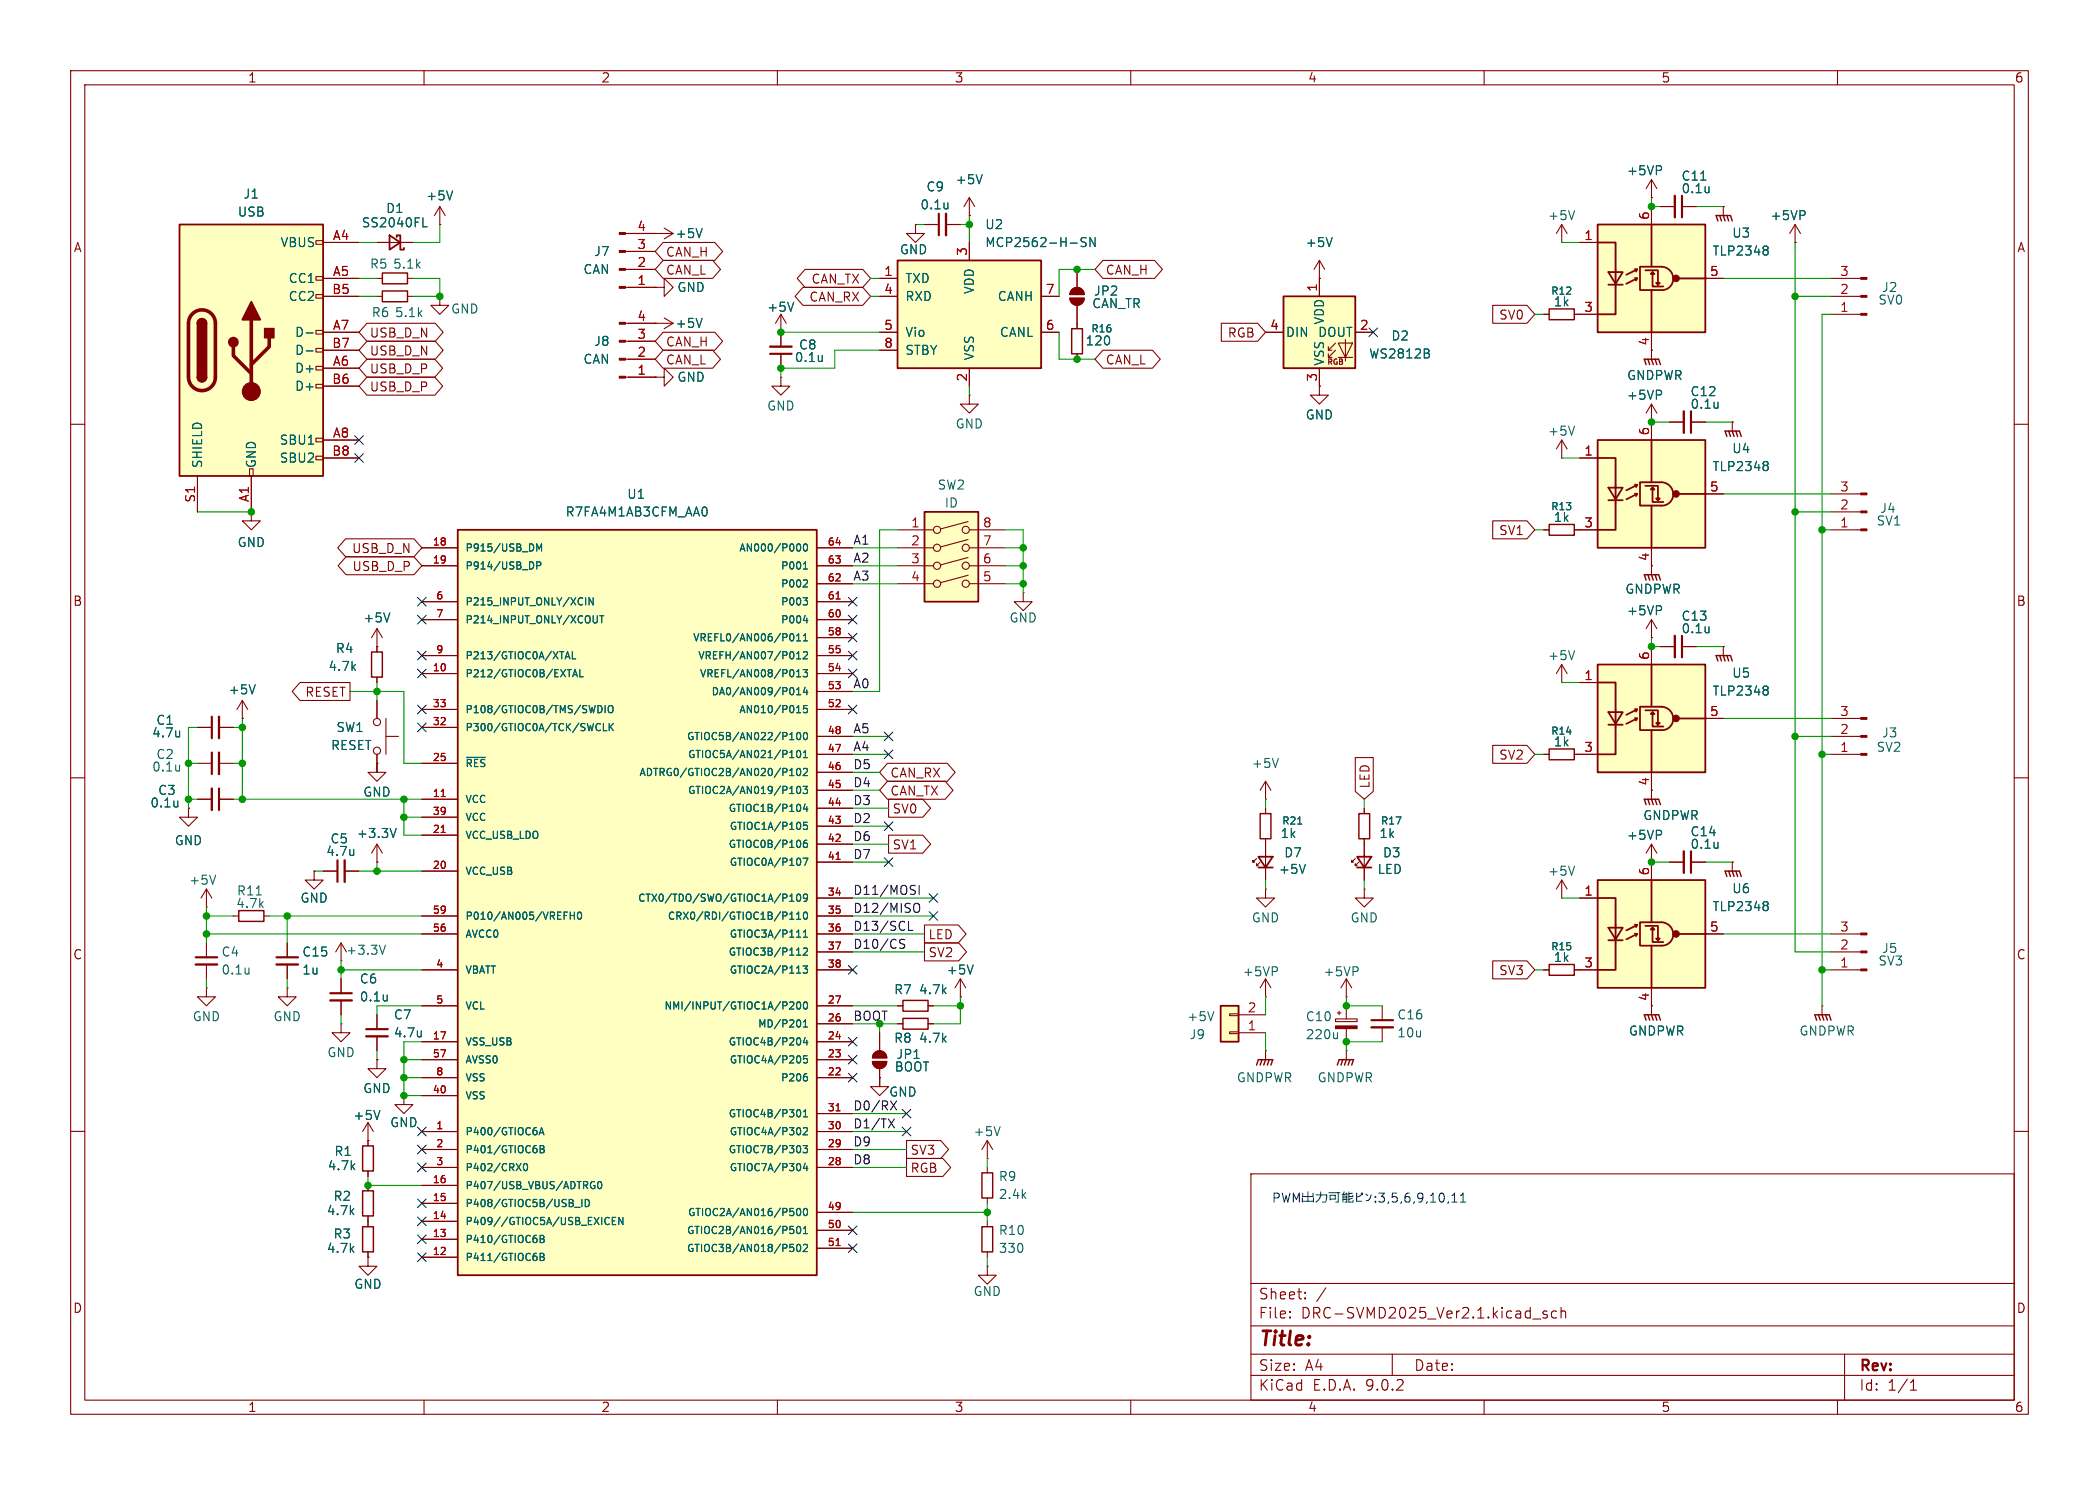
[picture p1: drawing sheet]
<svg xmlns="http://www.w3.org/2000/svg" width="297mm" height="210mm" viewBox="0 0 297 210" stroke-linecap="round" stroke-linejoin="round" font-family="sans-serif">
<defs><g id="words">
<text font-size="2.8" fill="#840000" x="178" y="190.9">Title:</text>
<g font-size="2.1" fill="#840000">
<text x="178" y="184">Sheet:</text>
<text x="178" y="186.7">File:</text>
<text x="184.1" y="186.7">DRC-SVMD2025_Ver2.1.kicad_sch</text>
<text x="178" y="196.9">KiCad</text>
<text x="178" y="194.1">Size:</text>
<text x="184.7" y="194.1">A4</text>
<text x="185.7" y="196.9">E.D.A.</text>
<text x="193.3" y="196.9">9.0.2</text>
<text x="200" y="194.1">Date:</text>
<text x="263" y="194.3">Rev:</text>
<text x="263" y="196.9">Id:</text>
<text x="267.1" y="196.9">1/1</text>
</g>
<g font-size="1.8" fill="#840000">
<text x="35" y="11.9">1</text>
<text x="85" y="11.9">2</text>
<text x="135" y="11.9">3</text>
<text x="185" y="11.9">4</text>
<text x="235" y="11.9">5</text>
<text x="285" y="11.9">6</text>
<text x="10.3" y="35.9">A</text>
<text x="285.3" y="35.9">A</text>
<text x="94.1" y="36.5">CAN_H</text>
<text x="94.1" y="39.1">CAN_L</text>
<text x="114.7" y="40.3">CAN_TX</text>
<text x="156.4" y="39.1">CAN_H</text>
<text x="52.2" y="47.9">USB_D_N</text>
<text x="114.4" y="42.9">CAN_RX</text>
<text x="173.6" y="47.9">RGB</text>
<text x="212" y="45.4">SV0</text>
<text x="52.2" y="50.5">USB_D_N</text>
<text x="52.2" y="53">USB_D_P</text>
<text x="94.1" y="49.2">CAN_H</text>
<text x="94.1" y="51.8">CAN_L</text>
<text x="156.4" y="51.8">CAN_L</text>
<text x="52.2" y="55.6">USB_D_P</text>
<text x="212" y="75.9">SV1</text>
<text x="49.7" y="78.4">USB_D_N</text>
<text x="49.8" y="81">USB_D_P</text>
<text x="10.3" y="85.9">B</text>
<text x="285.3" y="85.9">B</text>
<text x="43.1" y="98.7">RESET</text>
<text x="212" y="107.6">SV2</text>
<text x="125.9" y="110.2">CAN_RX</text>
<text x="125.9" y="112.7">CAN_TX</text>
<text x="194" y="111.6" transform="rotate(-90 194 111.6)">LED</text>
<text x="126.2" y="115.3">SV0</text>
<text x="126.2" y="120.3">SV1</text>
<text x="10.3" y="135.9">C</text>
<text x="131.3" y="133">LED</text>
<text x="131.3" y="135.6">SV2</text>
<text x="285.3" y="135.9">C</text>
<text x="212" y="138.1">SV3</text>
<text x="128.7" y="166.1">RGB</text>
<text x="128.7" y="163.5">SV3</text>
<text x="10.3" y="185.9">D</text>
<text x="285.3" y="185.9">D</text>
<text x="35" y="199.9">1</text>
<text x="85" y="199.9">2</text>
<text x="135" y="199.9">3</text>
<text x="185" y="199.9">4</text>
<text x="235" y="199.9">5</text>
<text x="285" y="199.9">6</text>
</g>
<g font-size="1.8" fill="#006464">
<text x="34.4" y="28.3">J1</text>
<text x="60.2" y="28.5">+5V</text>
<text x="130.1" y="29.8">0.1u</text>
<text x="131" y="27.3">C9</text>
<text x="135.1" y="26.3">+5V</text>
<text x="230.1" y="25">+5VP</text>
<text x="237.8" y="25.8">C11</text>
<text x="237.8" y="27.5">0.1u</text>
<text x="33.6" y="30.8">USB</text>
<text x="39.6" y="35.2">VBUS</text>
<text x="51.1" y="32.4">SS2040FL</text>
<text x="54.5" y="30.3">D1</text>
<text x="95.5" y="33.9">+5V</text>
<text x="139.3" y="35.2">MCP2562-H-SN</text>
<text x="139.3" y="32.6">U2</text>
<text x="184.7" y="35.2">+5V</text>
<text x="218.9" y="31.3">+5V</text>
<text x="245" y="33.8">U3</text>
<text x="250.4" y="31.3">+5VP</text>
<text x="40.8" y="40.2">CC1</text>
<text x="52.3" y="38.2">R5</text>
<text x="55.5" y="38.2">5.1k</text>
<text x="82.5" y="39">CAN</text>
<text x="84" y="36.4">J7</text>
<text x="95.8" y="41.5">GND</text>
<text x="127.2" y="36.2">GND</text>
<text x="128" y="40.2">TXD</text>
<text x="138" y="41.7" transform="rotate(-90 138 41.7)">VDD</text>
<text x="242.2" y="36.4">TLP2348</text>
<text x="266.2" y="41.5">J2</text>
<text x="40.8" y="42.8">CC2</text>
<text x="41.7" y="47.9">D-</text>
<text x="52.5" y="45.1">R6</text>
<text x="55.8" y="45.1">5.1k</text>
<text x="63.7" y="44.6">GND</text>
<text x="95.5" y="46.6">+5V</text>
<text x="108.5" y="44.3">+5V</text>
<text x="128" y="42.8">RXD</text>
<text x="128" y="47.9">Vio</text>
<text x="141.1" y="42.8">CANH</text>
<text x="141.4" y="47.9">CANL</text>
<text x="154.4" y="43.8">CAN_TR</text>
<text x="154.7" y="42">JP2</text>
<text x="181.9" y="47.9">DIN</text>
<text x="186.4" y="47.9">DOUT</text>
<text x="187.6" y="46" transform="rotate(-90 187.6 46)">VDD</text>
<text x="219.8" y="43.5">1k</text>
<text x="265.7" y="43.3">SV0</text>
<text x="41.7" y="50.4">D-</text>
<text x="41.7" y="52.9">D+</text>
<text x="82.5" y="51.7">CAN</text>
<text x="84" y="49.1">J8</text>
<text x="112.4" y="51.4">0.1u</text>
<text x="113" y="49.6">C8</text>
<text x="128" y="50.4">STBY</text>
<text x="138" y="51.1" transform="rotate(-90 138 51.1)">VSS</text>
<text x="153.5" y="49.1">120</text>
<text x="187.6" y="51.8" transform="rotate(-90 187.6 51.8)">VSS</text>
<text x="193.6" y="50.9">WS2812B</text>
<text x="196.8" y="48.4">D2</text>
<text x="230.1" y="53.9">GNDPWR</text>
<text x="41.7" y="55.5">D+</text>
<text x="95.8" y="54.2">GND</text>
<text x="108.5" y="58.3">GND</text>
<text x="184.7" y="59.5">GND</text>
<text x="230.1" y="56.7">+5VP</text>
<text x="239.1" y="56.2">C12</text>
<text x="239.1" y="58">0.1u</text>
<text x="39.5" y="63.1">SBU1</text>
<text x="39.5" y="65.6">SBU2</text>
<text x="135.1" y="60.8">GND</text>
<text x="218.9" y="61.8">+5V</text>
<text x="245" y="64.3">U4</text>
<text x="28.8" y="66.3" transform="rotate(-90 28.8 66.3)">SHIELD</text>
<text x="36.4" y="66.3" transform="rotate(-90 36.4 66.3)">GND</text>
<text x="88.7" y="70.8">U1</text>
<text x="132.6" y="69.4">SW2</text>
<text x="133.6" y="72">ID</text>
<text x="242.2" y="66.8">TLP2348</text>
<text x="33.5" y="77.6">GND</text>
<text x="79.9" y="73.3">R7FA4M1AB3CFM_AA0</text>
<text x="219.8" y="74">1k</text>
<text x="265.4" y="74.5">SV1</text>
<text x="265.9" y="72.7">J4</text>
<text x="51.3" y="88.2">+5V</text>
<text x="142.7" y="88.2">GND</text>
<text x="229.9" y="84.2">GNDPWR</text>
<text x="230.1" y="87.2">+5VP</text>
<text x="237.8" y="88">C13</text>
<text x="237.8" y="89.8">0.1u</text>
<text x="46.4" y="95.1">4.7k</text>
<text x="47.4" y="92.6">R4</text>
<text x="218.9" y="93.6">+5V</text>
<text x="32.3" y="98.4">+5V</text>
<text x="242.2" y="98.6">TLP2348</text>
<text x="245" y="96">U5</text>
<text x="21.4" y="104.5">4.7u</text>
<text x="22" y="107.5">C2</text>
<text x="22" y="102.7">C1</text>
<text x="46.7" y="106.3">RESET</text>
<text x="47.5" y="103.7">SW1</text>
<text x="219.8" y="105.8">1k</text>
<text x="265.4" y="106.5">SV2</text>
<text x="266.2" y="104.5">J3</text>
<text x="21.4" y="109.3">0.1u</text>
<text x="22.3" y="112.6">C3</text>
<text x="51.3" y="112.9">GND</text>
<text x="177" y="108.8">+5V</text>
<text x="21.2" y="114.4">0.1u</text>
<text x="24.6" y="119.7">GND</text>
<text x="46.7" y="119.5">C5</text>
<text x="50.4" y="118.7">+3.3V</text>
<text x="181.1" y="118.7">1k</text>
<text x="195.1" y="118.7">1k</text>
<text x="230.1" y="119">+5VP</text>
<text x="232.4" y="116.2">GNDPWR</text>
<text x="239.1" y="118.5">C14</text>
<text x="26.7" y="125.3">+5V</text>
<text x="46.1" y="121.3">4.7u</text>
<text x="180.9" y="123.8">+5V</text>
<text x="181.6" y="121.4">D7</text>
<text x="194.8" y="123.8">LED</text>
<text x="195.6" y="121.4">D3</text>
<text x="218.9" y="124.1">+5V</text>
<text x="239.1" y="120.2">0.1u</text>
<text x="33.3" y="128.6">4.7k</text>
<text x="33.4" y="126.8">R11</text>
<text x="42.4" y="127.9">GND</text>
<text x="177" y="130.7">GND</text>
<text x="191" y="130.7">GND</text>
<text x="242.2" y="129.1">TLP2348</text>
<text x="245" y="126.5">U6</text>
<text x="31.3" y="135.5">C4</text>
<text x="42.7" y="135.5">C15</text>
<text x="48.9" y="135.2">+3.3V</text>
<text x="219.8" y="136.2">1k</text>
<text x="265.7" y="136.8">SV3</text>
<text x="266.2" y="135">J5</text>
<text x="31.3" y="138">0.1u</text>
<text x="42.7" y="138">1u</text>
<text x="50.8" y="139.3">C6</text>
<text x="50.8" y="141.8">0.1u</text>
<text x="126.4" y="140.8">R7</text>
<text x="130" y="140.8">4.7k</text>
<text x="133.9" y="138">+5V</text>
<text x="175.7" y="138.3">+5VP</text>
<text x="187.2" y="138.3">+5VP</text>
<text x="27.2" y="144.6">GND</text>
<text x="38.6" y="144.6">GND</text>
<text x="46.2" y="149.7">GND</text>
<text x="55.6" y="144.4">C7</text>
<text x="55.6" y="146.9">4.7u</text>
<text x="126.4" y="147.7">R8</text>
<text x="126.8" y="150">JP1</text>
<text x="130" y="147.7">4.7k</text>
<text x="167.9" y="144.6">+5V</text>
<text x="168.2" y="147.2">J9</text>
<text x="184.7" y="147.2">220u</text>
<text x="184.7" y="144.6">C10</text>
<text x="197.6" y="144.4">C16</text>
<text x="197.6" y="146.9">10u</text>
<text x="230.4" y="146.7">GNDPWR</text>
<text x="254.5" y="146.7">GNDPWR</text>
<text x="51.3" y="154.8">GND</text>
<text x="125.7" y="155.3">GND</text>
<text x="126.5" y="151.7">BOOT</text>
<text x="174.9" y="153.3">GNDPWR</text>
<text x="186.3" y="153.3">GNDPWR</text>
<text x="49.9" y="158.6">+5V</text>
<text x="55.1" y="159.6">GND</text>
<text x="137.7" y="160.9">+5V</text>
<text x="46.3" y="165.7">4.7k</text>
<text x="47.2" y="163.7">R1</text>
<text x="141.2" y="167.2">R9</text>
<text x="46.2" y="172.1">4.7k</text>
<text x="47.1" y="170">R2</text>
<text x="141.2" y="169.8">2.4k</text>
<text x="46.2" y="177.4">4.7k</text>
<text x="47.1" y="175.4">R3</text>
<text x="141.2" y="177.4">330</text>
<text x="141.2" y="174.9">R10</text>
<text x="50" y="182.5">GND</text>
<text x="137.7" y="183.5">GND</text>
</g>
<g font-size="1.8" fill="#a90000">
<text x="47" y="34">A4</text>
<text x="90.1" y="35.3">3</text>
<text x="90.1" y="32.8">4</text>
<text x="224.1" y="34">1</text>
<text x="233.4" y="31.2" transform="rotate(-90 233.4 31.2)">6</text>
<text x="46.9" y="41.7">B5</text>
<text x="47" y="39.1">A5</text>
<text x="90.1" y="40.4">1</text>
<text x="90.1" y="37.8">2</text>
<text x="125" y="39.1">1</text>
<text x="125" y="41.7">4</text>
<text x="136.9" y="36.3" transform="rotate(-90 136.9 36.3)">3</text>
<text x="147.9" y="41.7">7</text>
<text x="186.4" y="41.3" transform="rotate(-90 186.4 41.3)">1</text>
<text x="241.9" y="39.1">5</text>
<text x="260.3" y="41.7">2</text>
<text x="260.3" y="39.1">3</text>
<text x="47" y="46.7">A7</text>
<text x="90.1" y="45.5">4</text>
<text x="125" y="46.7">5</text>
<text x="147.9" y="46.7">6</text>
<text x="179.6" y="46.7">4</text>
<text x="192.3" y="46.7">2</text>
<text x="224.1" y="44.2">3</text>
<text x="260.3" y="44.2">1</text>
<text x="46.9" y="49.3">B7</text>
<text x="47" y="51.8">A6</text>
<text x="90.1" y="53.1">1</text>
<text x="90.1" y="50.5">2</text>
<text x="90.1" y="48">3</text>
<text x="125" y="49.3">8</text>
<text x="233.4" y="49" transform="rotate(-90 233.4 49)">4</text>
<text x="46.9" y="54.4">B6</text>
<text x="136.9" y="54" transform="rotate(-90 136.9 54)">2</text>
<text x="186.4" y="54" transform="rotate(-90 186.4 54)">3</text>
<text x="46.9" y="64.5">B8</text>
<text x="47" y="62">A8</text>
<text x="224.1" y="64.5">1</text>
<text x="233.4" y="61.7" transform="rotate(-90 233.4 61.7)">6</text>
<text x="27.7" y="71.2" transform="rotate(-90 27.7 71.2)">S1</text>
<text x="35.3" y="71.1" transform="rotate(-90 35.3 71.1)">A1</text>
<text x="241.9" y="69.6">5</text>
<text x="260.3" y="69.6">3</text>
<text x="128.8" y="74.7">1</text>
<text x="128.8" y="77.2">2</text>
<text x="139" y="74.7">8</text>
<text x="139" y="77.2">7</text>
<text x="224.1" y="74.7">3</text>
<text x="260.3" y="74.7">1</text>
<text x="260.3" y="72.1">2</text>
<text x="128.8" y="79.8">3</text>
<text x="128.8" y="82.3">4</text>
<text x="139" y="79.8">6</text>
<text x="139" y="82.3">5</text>
<text x="233.4" y="79.4" transform="rotate(-90 233.4 79.4)">4</text>
<text x="233.4" y="93.4" transform="rotate(-90 233.4 93.4)">6</text>
<text x="224.1" y="96.3">1</text>
<text x="241.9" y="101.3">5</text>
<text x="260.3" y="101.3">3</text>
<text x="224.1" y="106.4">3</text>
<text x="260.3" y="106.4">1</text>
<text x="260.3" y="103.9">2</text>
<text x="233.4" y="111.2" transform="rotate(-90 233.4 111.2)">4</text>
<text x="233.4" y="123.9" transform="rotate(-90 233.4 123.9)">6</text>
<text x="224.1" y="126.7">1</text>
<text x="241.9" y="131.8">5</text>
<text x="260.3" y="131.8">3</text>
<text x="224.1" y="136.9">3</text>
<text x="260.3" y="136.9">1</text>
<text x="260.3" y="134.4">2</text>
<text x="176.5" y="143.3">2</text>
<text x="233.4" y="141.7" transform="rotate(-90 233.4 141.7)">4</text>
<text x="176.5" y="145.8">1</text>
</g>
<g font-size="1.8" fill="#0f0f0f">
<text x="120.6" y="77.1">A1</text>
<text x="120.6" y="79.7">A2</text>
<text x="120.6" y="82.2">A3</text>
<text x="120.6" y="97.4">A0</text>
<text x="120.6" y="106.3">A4</text>
<text x="120.6" y="103.8">A5</text>
<text x="120.6" y="111.4">D4</text>
<text x="120.6" y="108.9">D5</text>
<text x="120.6" y="114">D3</text>
<text x="120.6" y="116.5">D2</text>
<text x="120.6" y="119">D6</text>
<text x="120.6" y="121.6">D7</text>
<text x="120.6" y="131.7">D13/SCL</text>
<text x="120.6" y="129.2">D12/MISO</text>
<text x="120.6" y="126.7">D11/MOSI</text>
<text x="120.6" y="134.3">D10/CS</text>
<text x="120.6" y="144.4">BOOT</text>
<text x="120.6" y="157.1">D0/RX</text>
<text x="120.6" y="159.7">D1/TX</text>
<text x="120.6" y="164.8">D8</text>
<text x="120.6" y="162.2">D9</text>
</g>
<g font-size="1.4" fill="#006464">
<text x="219.4" y="41.9">R12</text>
<text x="154.3" y="47.2">R16</text>
<text x="219.4" y="72.4">R13</text>
<text x="65.8" y="78.2">P915/USB_DM</text>
<text x="65.8" y="80.7">P914/USB_DP</text>
<text x="104.5" y="78.2">AN000/P000</text>
<text x="110.4" y="80.7">P001</text>
<text x="110.4" y="83.3">P002</text>
<text x="65.8" y="85.8">P215_INPUT_ONLY/XCIN</text>
<text x="65.8" y="88.4">P214_INPUT_ONLY/XCOUT</text>
<text x="110.4" y="85.8">P003</text>
<text x="110.4" y="88.4">P004</text>
<text x="65.8" y="93.4">P213/GTIOC0A/XTAL</text>
<text x="65.8" y="96">P212/GTIOC0B/EXTAL</text>
<text x="97.9" y="90.9">VREFL0/AN006/P011</text>
<text x="98.7" y="93.4">VREFH/AN007/P012</text>
<text x="98.9" y="96">VREFL/AN008/P013</text>
<text x="65.8" y="101.1">P108/GTIOC0B/TMS/SWDIO</text>
<text x="100.6" y="98.5">DA0/AN009/P014</text>
<text x="104.5" y="101.1">AN010/P015</text>
<text x="65.8" y="103.6">P300/GTIOC0A/TCK/SWCLK</text>
<text x="97.1" y="104.9">GTIOC5B/AN022/P100</text>
<text x="97.2" y="107.4">GTIOC5A/AN021/P101</text>
<text x="219.4" y="104.1">R14</text>
<text x="65.8" y="108.7">~{RES}</text>
<text x="65.8" y="113.8">VCC</text>
<text x="90.4" y="110">ADTRG0/GTIOC2B/AN020/P102</text>
<text x="97.2" y="112.5">GTIOC2A/AN019/P103</text>
<text x="65.8" y="116.3">VCC</text>
<text x="65.8" y="118.8">VCC_USB_LDO</text>
<text x="103" y="115">GTIOC1B/P104</text>
<text x="103.1" y="117.6">GTIOC1A/P105</text>
<text x="181.3" y="116.8">R21</text>
<text x="195.3" y="116.8">R17</text>
<text x="65.8" y="123.9">VCC_USB</text>
<text x="103" y="120.1">GTIOC0B/P106</text>
<text x="103.1" y="122.7">GTIOC0A/P107</text>
<text x="65.8" y="130.3">P010/AN005/VREFH0</text>
<text x="90.2" y="127.7">CTX0/TDO/SWO/GTIOC1A/P109</text>
<text x="94.4" y="130.3">CRX0/RDI/GTIOC1B/P110</text>
<text x="65.8" y="132.8">AVCC0</text>
<text x="65.8" y="137.9">VBATT</text>
<text x="103" y="135.4">GTIOC3B/P112</text>
<text x="103.1" y="132.8">GTIOC3A/P111</text>
<text x="103.1" y="137.9">GTIOC2A/P113</text>
<text x="219.4" y="134.6">R15</text>
<text x="65.8" y="143">VCL</text>
<text x="93.9" y="143">NMI/INPUT/GTIOC1A/P200</text>
<text x="65.8" y="148.1">VSS_USB</text>
<text x="103" y="148.1">GTIOC4B/P204</text>
<text x="107.1" y="145.5">MD/P201</text>
<text x="65.8" y="150.6">AVSS0</text>
<text x="65.8" y="153.1">VSS</text>
<text x="65.8" y="155.7">VSS</text>
<text x="103.1" y="150.6">GTIOC4A/P205</text>
<text x="110.4" y="153.1">P206</text>
<text x="65.8" y="160.8">P400/GTIOC6A</text>
<text x="103" y="158.2">GTIOC4B/P301</text>
<text x="103.1" y="160.8">GTIOC4A/P302</text>
<text x="65.8" y="163.3">P401/GTIOC6B</text>
<text x="65.8" y="165.8">P402/CRX0</text>
<text x="103" y="163.3">GTIOC7B/P303</text>
<text x="103.1" y="165.8">GTIOC7A/P304</text>
<text x="65.8" y="168.4">P407/USB_VBUS/ADTRG0</text>
<text x="65.8" y="170.9">P408/GTIOC5B/USB_ID</text>
<text x="65.8" y="173.5">P409//GTIOC5A/USB_EXICEN</text>
<text x="97.2" y="172.2">GTIOC2A/AN016/P500</text>
<text x="65.8" y="176">P410/GTIOC6B</text>
<text x="65.8" y="178.5">P411/GTIOC6B</text>
<text x="97.1" y="174.7">GTIOC2B/AN016/P501</text>
<text x="97.1" y="177.3">GTIOC3B/AN018/P502</text>
</g>
<g font-size="1.4" fill="#a90000">
<text x="61.1" y="77.2">18</text>
<text x="117" y="77.2">64</text>
<text x="61.1" y="79.8">19</text>
<text x="117" y="79.8">63</text>
<text x="117" y="82.3">62</text>
<text x="61.6" y="84.8">6</text>
<text x="61.6" y="87.4">7</text>
<text x="117" y="84.8">61</text>
<text x="117" y="87.4">60</text>
<text x="117" y="89.9">58</text>
<text x="61.1" y="95">10</text>
<text x="61.6" y="92.5">9</text>
<text x="117" y="92.5">55</text>
<text x="117" y="95">54</text>
<text x="61.1" y="100.1">33</text>
<text x="117" y="97.5">53</text>
<text x="117" y="100.1">52</text>
<text x="61.1" y="107.7">25</text>
<text x="61.1" y="102.6">32</text>
<text x="117" y="103.9">48</text>
<text x="117" y="106.4">47</text>
<text x="61.1" y="112.8">11</text>
<text x="117" y="109">46</text>
<text x="117" y="111.5">45</text>
<text x="61.1" y="115.3">39</text>
<text x="61.1" y="117.9">21</text>
<text x="117" y="114">44</text>
<text x="117" y="116.6">43</text>
<text x="117" y="119.1">42</text>
<text x="61.1" y="122.9">20</text>
<text x="117" y="121.7">41</text>
<text x="61.1" y="131.8">56</text>
<text x="61.1" y="129.3">59</text>
<text x="117" y="126.7">34</text>
<text x="117" y="129.3">35</text>
<text x="117" y="131.8">36</text>
<text x="61.6" y="136.9">4</text>
<text x="117" y="134.4">37</text>
<text x="117" y="136.9">38</text>
<text x="61.6" y="142">5</text>
<text x="117" y="142">27</text>
<text x="61.1" y="147.1">17</text>
<text x="61.1" y="149.6">57</text>
<text x="117" y="144.5">26</text>
<text x="117" y="147.1">24</text>
<text x="117" y="149.6">23</text>
<text x="61.1" y="154.7">40</text>
<text x="61.6" y="152.1">8</text>
<text x="117" y="152.1">22</text>
<text x="61.6" y="159.8">1</text>
<text x="117" y="157.2">31</text>
<text x="117" y="159.8">30</text>
<text x="61.1" y="167.4">16</text>
<text x="61.6" y="162.3">2</text>
<text x="61.6" y="164.8">3</text>
<text x="117" y="162.3">29</text>
<text x="117" y="164.8">28</text>
<text x="61.1" y="169.9">15</text>
<text x="61.1" y="172.5">14</text>
<text x="117" y="171.2">49</text>
<text x="117" y="173.7">50</text>
<text x="61.1" y="175">13</text>
<text x="61.1" y="177.5">12</text>
<text x="117" y="176.3">51</text>
</g>
<text font-size="1.1" fill="#840000" x="187.7" y="51.8">RGB</text>
</g></defs>
<g fill="none" stroke="#840000" stroke-width=".15">
<path d="M10 10h277v190h-277zM12 12h273v186h-273zM60 10v2M110 10v2M160 10v2M210 10v2M260 10v2M10 60h2M285 60h2M10 110h2M179.1 119.4v5.1M233.7 119.4l.7 1.3"/>
<path d="M233.7 119.4l-.8 1.3M233.7 111.8v1.2M233.7 119.4v2.5M285 110h2M177.8 121.4l-.5 .5v-.2v.2h.2M178.3 121.9l-.5 .5v-.2v.2h.3M233.7 121.9h.1M236.2 121.9h2.1M239.3 121.9h2M245.1 121.9h.1M245.1 121.9v1.3M233.7 142.2v1.3"/>
<path d="M10 160h2M139.7 165.1v.8M139.7 169.4v.8M177 166h108v32h-108zM285 160h2M60 198v2M110 198v2M160 198v2M177 194.5h108M177 191.5h108M177 187.5h108M177 181.5h108"/>
<path d="M182.5 186.3h.1l-.1 .1M182.5 186.3v.1M182.5 185.5v.1M182.5 185.5h.1l-.1 .1M184.7 183.6v.1M184.7 183.6h-.1l.1 .1M184.7 182.8v.1M184.7 182.8h-.1l.1 .1M187.6 182.1l-1.3 2M197 191.5v3M210 198v2M216.9 186.5h1.1"/>
<path d="M218.9 185.5l-.4-.1-.2 .2 .1 .2 .5 .2 .1 .1-.1 .2-.2 .1-.4-.1M220.2 185.5l-.4-.1-.3 .3v.4l.2 .2 .1 .1 .4-.1M220.9 185.5a.37 .37 0 0 1 .6 .1v.8M220.9 184.9v1.5M260 198v2M261 191.5v6.5M270.3 196.6h.9M270.3 195.5l.4-.4v1.5"/>
</g>
<g fill="none" stroke="#840000" stroke-width=".2">
<path d="M232.9 113.8l-.2-.8h2l.2 .8M233.2 113l.2 .8M233.7 113l.2 .8M234.2 113l.2 .8M244.3 124l-.2-.8h2l.3 .8M244.6 123.2l.3 .8M245.1 123.2l.3 .8M245.6 123.2l.3 .8M232.9 144.3l-.2-.8h2l.2 .8M233.2 143.5l.2 .8M233.7 143.5l.2 .8M234.2 143.5l.2 .8"/>
<path d="M138.9 165.9h1.6v3.5h-1.6z"/>
</g>
<path d="M178.1 121.2h2l-1 1.5zM178.1 122.7h2" fill="none" stroke="#840000" stroke-width=".25"/>
<path d="M235 117.5l.1 .2-.1 .3M243.1 119.1v.9M243.1 119.8l-.1 .1M184.7 122.2l-.4 1.3" fill="none" stroke="#006464" stroke-width=".15"/>
<path d="M239.3 120.4v3" fill="none" stroke="#840000" stroke-width=".3"/>
<path d="M238.3 120.4v3" fill="none" stroke="#840000" stroke-width=".33"/>
<path d="M226.1 124.5h15.2v15.2h-15.2z" fill="#ffffc2"/>
<g fill="none" stroke="#840000" stroke-width=".25">
<path d="M226.1 124.5h15.2v15.2h-15.2zM226.1 127h2.5v5.8M227.6 131.2h2l-1 1.6zM227.6 133h2M228.6 133v4.2h-2.5M231.3 130.8h.3M231.3 132l.3 .1M231.6 130.8l-1.5 .8M231.6 132.1l-1.5 .7M231.6 130.8l-.1 .3M231.6 132.1l-.1 .3M232.8 130.9h1.8v2.1"/>
<path d="M233.7 124.5v5.9M233.7 133.7v6M233.8 131.2l-.2 .2h.5l-.3-.2v2h1.6M234.3 132.7h.5l-.2 .3zM235.1 133.7h-3v-3.3h3a1.65 1.65 0 0 1 1.7 1.7 1.65 1.65 0 0 1-1.7 1.6M237.2 132.1h4.2"/>
</g>
<g fill="#840000" stroke="#840000" stroke-width=".15">
<path d="M87.6 40.5h.9v.3h-.9z"/>
<path d="M87.6 38h.9v.2h-.9z"/>
<path d="M87.6 35.4h.9v.3h-.9z"/>
<path d="M87.6 32.9h.9v.2h-.9z"/>
<path d="M263.3 44.3h.9v.3h-.9z"/>
<path d="M263.3 41.8h.9v.2h-.9z"/>
<path d="M263.3 39.2h.9v.3h-.9z"/>
<circle cx="237.2" cy="132.1" r=".46"/>
</g>
<g fill="none" stroke="#840000" stroke-width=".15">
<path d="M88.5 38.1h4.2M88.5 35.6h4.2M88.5 33h4.2M186.7 39.4h.1M186.7 36.8l-.8 1.3M186.7 36.8l.8 1.3M186.7 36.8v2.6M259.1 39.4h4.2M88.5 40.6h4.2M186.7 54.6v1.3h1.3l-1.3 1.3-1.3-1.3h1.3M186.7 54.6h.1M259.1 44.5h4.2"/>
<path d="M259.1 41.9h4.2M179.1 114.3v.8M179.1 118.6v.8M223.5 127h2.6M223.5 137.2h2.6M233.7 121.9v2.6M233.7 139.7v2.5M241.3 132.1h2.5"/>
</g>
<path d="M188.5 33.6l-.4 1.3M183.6 116.5h.6M249.9 127.5l.3 .3-.3 .3 .3 .2v.2l-.3 .3" fill="none" stroke="#006464" stroke-width=".15"/>
<path d="M178.3 115.1h1.5v3.5h-1.5z" fill="none" stroke="#840000" stroke-width=".2"/>
<path d="M181.6 41.9h10.2v10.2h-10.2z" fill="#ffffc2"/>
<g fill="none" stroke="#840000" stroke-width=".15">
<path d="M92.7 33h.1M92.7 33h2.5M94 32.3l1.2 .7M95.2 33l-1.2 .8M130.8 31.8h2M133.9 31.8h2M186.7 39.4v2.5M88.5 45.7h6.7M88.5 53.3h4.2M88.5 50.8h4.2M88.5 48.3h4.2M92.7 40.6h1.3v1.3l1.2-1.3-1.2-1.2v1.2"/>
<path d="M92.7 40.6h.1M92.7 45.7h.1M92.7 53.3h1.3v1.3l1.2-1.3-1.2-1.2v1.2M92.7 53.3h.1M94 45l1.2 .7M95.2 45.7l-1.2 .8M137.2 55.9v1.3h1.2l-1.2 1.2-1.3-1.2h1.3M137.2 55.9h.1M179.1 47h2.5M186.7 52.1v2.5M188 49.5h.5M188 50.5h.5"/>
<path d="M189 48.5l-1 1v-.5M189 49.5l-1 1v-.5M189.4 48.5h2l-1 2zM189.4 50.5h2M190.4 48v3.1M191.8 47h2.5M234.9 91.4h2.1M238 91.4h2M26.7 114.3v1.3h1.2l-1.2 1.2-1.3-1.2h1.3M26.7 114.3h.1M259.1 106.7h4.2M259.1 104.1h4.2"/>
<path d="M259.1 101.6h4.2M29.2 128.3h.1M29.2 125.7l.8 1.3M29.2 125.7l-.8 1.3M29.2 125.7v2.6M218.4 137.2h.8M221 127h.1M221 124.5l-.8 1.2M221 124.5l.7 1.2M221 124.5v2.5M222.8 137.2h.7M259.1 137.2h4.2"/>
<path d="M259.1 134.6h4.2M259.1 132.1h4.2M257.8 142.2h.1M257.8 142.2v1.3"/>
</g>
<path d="M181.6 41.9h10.2v10.2h-10.2z" fill="none" stroke="#840000" stroke-width=".25"/>
<path d="M99.4 32.3l-.5 1.3M134.1 28.7v.8M134.1 29.4v.1M99.4 45l-.5 1.3M202.1 50l.2 .2-.2 .4M202.1 49.5v.3M241.8 88.6v.9M241.8 89.4h.1M30.5 123.8l-.4 1.2M222.8 122.5l-.4 1.3" fill="none" stroke="#006464" stroke-width=".15"/>
<g fill="#840000" stroke="#840000" stroke-width=".15">
<path d="M263.3 137h.9v.3h-.9z"/>
<path d="M263.3 134.5h.9v.2h-.9z"/>
<path d="M263.3 132h.9v.2h-.9z"/>
<path d="M263.3 106.6h.9v.2h-.9z"/>
<path d="M263.3 104h.9v.3h-.9z"/>
<path d="M263.3 101.5h.9v.2h-.9z"/>
<path d="M87.6 53.2h.9v.3h-.9z"/>
<path d="M87.6 50.7h.9v.2h-.9z"/>
<path d="M87.6 48.1h.9v.3h-.9z"/>
<path d="M87.6 45.6h.9v.2h-.9z"/>
</g>
<path d="M219.2 136.4h3.6v1.5h-3.6zM257 144.3l-.2-.8h2l.3 .8M257.3 143.5l.3 .8M257.8 143.5l.3 .8M258.3 143.5l.3 .8" fill="none" stroke="#840000" stroke-width=".2"/>
<path d="M132.8 30.2v3.1M238 89.9v3.1" fill="none" stroke="#840000" stroke-width=".3"/>
<path d="M133.9 30.2v3.1M237 89.9v3.1" fill="none" stroke="#840000" stroke-width=".33"/>
<path d="M226.1 94h15.2v15.2h-15.2z" fill="#ffffc2"/>
<g fill="none" stroke="#840000" stroke-width=".25">
<path d="M226.1 94h15.2v15.2h-15.2zM226.1 96.5h2.5v5.9M232.1 99.9h3a1.65 1.65 0 0 1 1.7 1.7 1.65 1.65 0 0 1-1.7 1.7h-3zM233.7 94v5.9M227.6 100.7h2l-1 1.7zM227.6 102.5h2M228.6 102.5v4.2h-2.5M231.3 100.3h.3M231.3 101.5l.3 .1M231.6 100.3l-1.5 .8M231.6 101.6l-1.5 .8M231.6 100.3l-.1 .3"/>
<path d="M231.6 101.6l-.1 .3M232.8 100.5h1.8v2M233.7 103.3v5.9M233.8 100.7l-.2 .3h.5l-.3-.3v2h1.6M234.3 102.2h.5l-.2 .3zM237.2 101.6h4.2"/>
</g>
<circle cx="237.2" cy="101.6" r=".46" fill="#840000" stroke="#840000" stroke-width=".15"/>
<path d="M137.2 30.5h.1M137.2 27.9l-.8 1.3M137.2 27.9l.7 1.3M137.2 27.9v2.6M223.5 96.5h2.6M233.7 91.4v2.6M243.8 91.4h.1M243.8 91.4v1.3M223.5 106.7h2.6M233.7 109.2v2.6M241.3 101.6h2.5" fill="none" stroke="#840000" stroke-width=".15"/>
<path d="M139 24.7l-.4 1.3M249.9 97l.3 .3-.3 .3 .3 .2v.3l-.3 .2" fill="none" stroke="#006464" stroke-width=".15"/>
<path d="M243.1 93.5l-.3-.8h2.1l.2 .8M243.3 92.7l.3 .8M243.8 92.7l.3 .8M244.3 92.7l.3 .8" fill="none" stroke="#840000" stroke-width=".2"/>
<path d="M127 36.8h20.3v15.3h-20.3z" fill="#ffffc2"/>
<path d="M127 36.8h20.3v15.3h-20.3z" fill="none" stroke="#840000" stroke-width=".25"/>
<g fill="none" stroke="#840000" stroke-width=".15">
<path d="M124.5 39.4h2.5M129.5 31.8v1.2h-1.2l1.2 1.3 1.3-1.3h-1.3M129.5 31.8h.1M137.2 34.3v2.5M152.4 38.1v2.5M234.9 29.2h2.1M238 29.2h2M254 34.3h.1M254 31.8l.8 1.2M254 31.8l-.8 1.2M254 31.8v2.5M124.5 41.9h2.5"/>
<path d="M124.5 47h2.5M124.5 49.5h2.5M137.2 52.1v2.5M147.3 41.9h2.6M147.3 47h2.6M151.4 42.2h2a1.02 1.02 0 0 1-1 1 1.02 1.02 0 0 1-1-1zM151.7 40.9a1.02 1.02 0 0 1 1.1-.2 1.02 1.02 0 0 1 .6 1h-2l.1-.5zM152.4 43.2v3.3M152.4 50v.8M233.7 59.7h.1M233.7 57.2v2.5M233.7 57.2l.7 1.2"/>
<path d="M233.7 57.2l-.8 1.2M236.2 59.7h2.1M239.3 59.7h2M245.1 59.7h.1M245.1 59.7v1.3M221 64.8h.1M221 62.2v2.6M221 62.2l-.8 1.3M221 62.2l.7 1.3M34.3 99.1l-.8 1.2M34.3 99.1l.8 1.2M34.3 99.1v2.5"/>
<path d="M221 96.5h.1M221 94l-.8 1.3M221 94l.7 1.3M221 94v2.5M233.7 90.2h.1M233.7 87.6l.7 1.3M233.7 87.6l-.8 1.3M233.7 80v1.3M233.7 87.6v2.6M34.3 101.6h.1M53.3 108v1.2h-1.2l1.2 1.3 1.3-1.3h-1.3M53.3 108h.1"/>
<path d="M53.3 119.4l-.7 1.3M53.3 119.4l.8 1.3M53.3 119.4v2.5M218.4 106.7h.8M222.8 106.7h.7M29.2 139.7v1.3h1.3l-1.3 1.2-1.3-1.2h1.3M29.2 139.7h.1M29.2 133.4v2M29.2 136.4v2M33 129.5h.8M37.3 129.5h.8M40.6 139.7v1.3h1.3l-1.3 1.2-1.2-1.2h1.2"/>
<path d="M40.6 139.7h.1M40.6 133.4v2M40.6 136.4v2M44.4 123.2v1.3h1.3l-1.3 1.2-1.2-1.2h1.2M44.4 123.2h.1M45.7 123.2h2.1M48.3 135.9h.1M48.3 133.4l-.8 1.2M48.3 133.4l.7 1.2M48.3 133.4v2.5M48.3 138.4v2.1M48.8 123.2h2"/>
<path d="M53.3 121.9h.1M135.9 138.4l-.8 1.3M135.9 138.4l.8 1.3M135.9 138.4v2.6M48.3 141.5v2M123.4 150.1h2.1a1.02 1.02 0 0 1-1 1 1.02 1.02 0 0 1-1.1-1zM123.7 148.9a1.02 1.02 0 0 1 1.1-.2 1.02 1.02 0 0 1 .7 .9h-2.1l.1-.4zM124.5 151.1v2.6h-1.3l1.3 1.2 1.2-1.2h-1.2v-1.3M124.5 152.4h.1M124.5 146.1v2.5M127 144.8h.8M127 142.2h.8"/>
<path d="M131.3 144.8h.8M131.3 142.2h.8M135.9 141h.1M139.7 179.1v1.2h1.3l-1.3 1.3-1.3-1.3h1.3M139.7 179.1h.1M139.7 172.7v.8M139.7 177v.8"/>
</g>
<g fill="none" stroke="#006464" stroke-width=".15">
<path d="M153.7 33.7l-.5-.1-.2 .1v.4l.6 .2 .1 .3-.3 .3-.4-.1M155 33.6v1.3l-.8-1.3v1.3M240.7 25.5h.7M241.8 26.4v.8M241.8 27.1v.1M255.3 29.9l.1 .1-.1 .4M235 55.3l.1 .1-.1 .4M243.1 56.9v.8M243.1 57.6l-.1 .1M222.8 60.3l-.4 1.2M36.1 96.8l-.4 1.3M222.8 92l-.4 1.3"/>
<path d="M235 85.7l.1 .2-.1 .4M56.1 117.2l-.5 1.2M35.2 136.9v.8M35.2 137.6v.1M36.3 126.6h.7M50 120.1v.9M50 120.9h.1M54.5 133.7l-.4 1.2M137.7 136.5l-.4 1.2M54.8 140.7v.8M54.8 141.4l-.1 .1"/>
</g>
<g fill="none" stroke="#840000" stroke-width=".2">
<path d="M151.6 46.5h1.6v3.5h-1.6zM244.3 61.7l-.2-.7h2l.3 .7M244.6 61l.3 .7M245.1 61l.3 .7M245.6 61l.3 .7M232.9 82l-.2-.7h2l.2 .7M233.2 81.3l.2 .7M233.7 81.3l.2 .7M234.2 81.3l.2 .7M219.2 105.9h3.6v1.5h-3.6zM33.8 128.8h3.5v1.5h-3.5zM127.8 144h3.5v1.5h-3.5z"/>
<path d="M127.8 141.5h3.5v1.5h-3.5zM138.9 173.5h1.6v3.5h-1.6z"/>
</g>
<path d="M238 27.7v3M239.3 58.2v3M27.7 135.4h3M39.1 135.4h3.1M47.8 121.7v3M46.7 140.5h3.1" fill="none" stroke="#840000" stroke-width=".3"/>
<path d="M237 27.7v3M238.3 58.2v3M27.7 136.4h3M39.1 136.4h3.1M48.8 121.7v3M46.7 141.5h3.1" fill="none" stroke="#840000" stroke-width=".33"/>
<g fill="#840000" stroke="#840000" stroke-width=".15">
<path d="M123.4 150.1h2.1a1.02 1.02 0 0 1-1 1 1.02 1.02 0 0 1-1.1-1z"/>
<path d="M123.7 148.9a1.02 1.02 0 0 1 1.1-.2 1.02 1.02 0 0 1 .7 .9h-2.1l.1-.4z"/>
<path d="M151.4 42.2h2a1.02 1.02 0 0 1-1 1 1.02 1.02 0 0 1-1-1z"/>
<path d="M151.7 40.9a1.02 1.02 0 0 1 1.1-.2 1.02 1.02 0 0 1 .6 1h-2l.1-.5z"/>
</g>
<path d="M226.1 62.2h15.2v15.3h-15.2z" fill="#ffffc2"/>
<g fill="none" stroke="#840000" stroke-width=".25">
<path d="M226.1 62.2h15.2v15.3h-15.2zM226.1 64.8h2.5v5.8M227.6 69h2l-1 1.6zM227.6 70.7h2M228.6 70.8v4.1h-2.5M231.3 68.5l.3 .1M231.3 69.8l.3 .1M231.6 68.6l-1.5 .7M231.6 69.9l-1.5 .7M231.6 68.6l-.1 .3M231.6 69.9l-.1 .3M232.1 68.2h3a1.65 1.65 0 0 1 1.7 1.7 1.65 1.65 0 0 1-1.7 1.6h-3z"/>
<path d="M232.8 68.7h1.8v2M233.7 62.3v5.8M233.7 71.5v6M233.8 69l-.2 .2h.5l-.3-.2v2h1.6M234.3 70.5h.5l-.2 .2zM237.2 69.9h4.2"/>
</g>
<circle cx="237.2" cy="69.9" r=".46" fill="#840000" stroke="#840000" stroke-width=".15"/>
<path d="M233.7 59.7v2.5M223.5 64.8h2.6M223.5 74.9h2.6M233.7 77.5v2.5M241.3 69.9h2.5M52.1 158.8l.7 1.2M52.1 158.8l-.8 1.2M52.1 158.8v2.5M57.1 154.9v1.3h-1.2l1.2 1.3 1.3-1.3h-1.3M57.1 154.9h.1M52.1 161.3h.1" fill="none" stroke="#840000" stroke-width=".15"/>
<path d="M249.9 65.3l.3 .2-.3 .3 .3 .3v.2l-.3 .2M53.8 157l-.5 1.3" fill="none" stroke="#006464" stroke-width=".15"/>
<path d="M64.8 74.9h50.8v105.4h-50.8z" fill="#ffffc2"/>
<path d="M64.8 74.9h50.8v105.4h-50.8z" fill="none" stroke="#840000" stroke-width=".25"/>
<g fill="none" stroke="#840000" stroke-width=".15">
<path d="M59.7 77.5h5.1M115.6 77.5h5M59.7 80h5.1M59.7 85.1h5.1M59.7 87.6h5.1M59.7 92.7h5.1M59.7 95.3h5.1M115.6 80h5M115.6 82.6h5M115.6 85.1h5M115.6 87.6h5M115.6 92.7h5"/>
<path d="M115.6 95.3h5M115.6 90.2h5M115.6 97.8h5M59.7 108h5.1M59.7 113h5.1M59.7 115.6h5.1M59.7 118.1h5.1M59.7 100.3h5.1M59.7 102.9h5.1M115.6 100.3h5M115.6 104.1h5M115.6 106.7h5"/>
<path d="M115.6 109.2h5M115.6 111.8h5M115.6 114.3h5M115.6 116.8h5M115.6 119.4h5M59.7 123.2h5.1M59.7 132.1h5.1M59.7 137.2h5.1M59.7 129.5h5.1M115.6 132.1h5M115.6 137.2h5M115.6 129.5h5"/>
<path d="M115.6 121.9h5M115.6 127h5M115.6 134.6h5M59.7 142.2h5.1M59.7 147.3h5.1M59.7 149.9h5.1M59.7 152.4h5.1M59.7 154.9h5.1M115.6 142.2h5M115.6 147.3h5M115.6 149.9h5M115.6 152.4h5"/>
<path d="M115.6 144.8h5M115.6 157.5h5M59.7 160h5.1M59.7 162.6h5.1M59.7 165.1h5.1M59.7 167.6h5.1M59.7 170.2h5.1M59.7 172.7h5.1M59.7 175.3h5.1M59.7 177.8h5.1M115.6 160h5M115.6 162.6h5"/>
<path d="M115.6 165.1h5M115.6 171.5h5M115.6 174h5M115.6 176.5h5"/>
</g>
<g fill="none" stroke="#006464" stroke-width=".15">
<path d="M75.9 77.9v-1l.4 .7 .3-.7v1M75.9 80l.5-.1 .1-.1v-.2l-.6-.1v1M99.9 71.8l.2 .4-.2 .6M112.9 77l.1-.1a.54 .54 0 0 1 .3 .5 .54 .54 0 0 1-.3 .5h-.1M113.8 77l.1-.1a.54 .54 0 0 1 .4 .5 .54 .54 0 0 1-.4 .5l-.1-.1-.1-.3zM113.9 79.6l.1-.1v1M80 93.2l.3-1 .3 1M80.1 92.9h.4M81 92.2v1h.5M81 95.7l.4-1 .3 1M81.1 95.4h.5M82 94.7v1h.5"/>
<path d="M83.9 84.5v1.1l-.5-1.1v1.1M84.6 99.8a.51 .51 0 0 1 .6 .5 .51 .51 0 0 1-.6 .5M84.9 87.1h.5M85.1 87.1v1M85.6 99.8v1M86.2 99.8h.1a.34 .34 0 0 1 .4 .3v.4a.34 .34 0 0 1-.3 .3 .34 .34 0 0 1-.3-.3v-.4zM111.9 89.7l.1-.1a.54 .54 0 0 1 .3 .5 .54 .54 0 0 1-.3 .5h-.1M112.1 97.2a.64 .64 0 0 1 0 1.1M112.3 92.3v.7M112.7 93.2h.6M112.7 95.7h.6M112.7 90.6h.6"/>
<path d="M112.7 89.9l.3-.3v1M112.7 92.4l.3-.2v1M112.7 95l.3-.3v1M112.7 97.5l.3-.3v1.1M112.7 98.3h.6M112.9 99.9l.1-.1v1M113.6 94.7h.7l-.4 .4 .3 .1v.4l-.1 .1-.5-.1M113.6 84.5h.7l-.4 .4M113.7 80.5h.6M113.7 89.9l.3-.3v1M113.7 92.3l.4-.1 .2 .2-.7 .8h.7M113.7 87.8h.6"/>
<path d="M113.7 90.6h.6M113.9 97.2l-.2 .7h.6M114.1 82l.2 .2-.1 .2-.6 .6h.7M114.1 84.9l.2 .2v.3l-.2 .2M114.2 87.4v.7M114.2 97.6v.7M114.2 99.8h-.5v.5l.1-.1h.4l.1 .2-.1 .3-.1 .1-.4-.1M66 107.1h2.7M84.8 102.3l.1 .1M84.9 103.2l-.1 .1M85.4 102.3v1h.5M86.2 102.3v1"/>
<path d="M86.4 102.8l.4 .5M86.8 102.3l-.6 .6M111.7 104.6h.6M111.7 107.1h.6M111.7 109.7h.6M111.7 109l.3-.3v1M111.7 112.2h.6M112.7 100.8h.6M112.8 103.7l.2-.1a.54 .54 0 0 1 .3 .5 .54 .54 0 0 1-.3 .5l-.2-.1-.1-.3zM112.8 108.8l.2-.1a.54 .54 0 0 1 .3 .5 .54 .54 0 0 1-.3 .5l-.2-.1-.1-.3zM112.9 106.2l.1-.1a.54 .54 0 0 1 .3 .5 .54 .54 0 0 1-.3 .5 .68 .68 0 0 1-.1-.9zM112.9 111.3l.1-.1a.54 .54 0 0 1 .3 .5 .54 .54 0 0 1-.3 .5 .68 .68 0 0 1-.1-.9z"/>
<path d="M113.6 111.2h.7l-.4 .4 .3 .1v.4l-.1 .1-.5-.1M113.7 106.4l.3-.3v1M113.7 108.8l.4-.1 .2 .3-.7 .7h.7M113.7 107.1h.6M113.8 103.7l.1-.1a.54 .54 0 0 1 .4 .5 .54 .54 0 0 1-.4 .5l-.1-.1-.1-.3zM113.9 113.7l-.2 .7h.6M114.2 118.8l-.3 .1a.68 .68 0 0 0 0 .9l.3-.1 .1-.3-.2-.2-.3 .1-.1 .1M114.2 114.1v.7M114.2 116.3h-.5v.5l.1-.1h.4l.1 .2-.1 .3-.1 .1-.4-.1M79.8 129h.5M80.7 129v1M80.7 129.5h.6"/>
<path d="M81.3 129v1M81.8 129.1l.1-.1a.54 .54 0 0 1 .4 .5 .54 .54 0 0 1-.4 .5l-.1-.1-.1-.3zM111.7 130h.6M111.7 126.7l.3-.3v1.1M111.7 129.3l.3-.3v1M111.7 127.5h.6M112.7 130h.6M112.7 129.3l.3-.3v1M112.7 132.5h.6M112.8 126.5l.2-.1a.54 .54 0 0 1 .3 .6 .54 .54 0 0 1-.3 .5l-.2-.1-.1-.3zM113.6 136.6h.7l-.4 .4 .3 .1v.4l-.1 .1-.5-.1M113.6 121.4h.7l-.4 1"/>
<path d="M113.7 131.8l.3-.3v1M113.7 134.2l.4-.1 .2 .3-.7 .7h.7M113.7 132.5h.6M113.8 129.1l.1-.1a.54 .54 0 0 1 .4 .5 .54 .54 0 0 1-.4 .5l-.1-.1-.1-.3zM114.3 126.9l-.2 .2-.3-.1-.1-.1 .1-.4 .3-.1 .1 .1a.67 .67 0 0 1-.2 1h-.2M111.8 141.7h.3l.2 .3-.6 .7h.6M112.9 141.7h.1a.54 .54 0 0 1 .3 .5 .54 .54 0 0 1-.3 .5 .68 .68 0 0 1-.1-1zM113.1 156.9a.64 .64 0 0 1 0 1M113.2 144.4v.6M113.7 144.5l.3-.3v1M113.7 157.2l.3-.3v1M113.7 159.6l.4-.1 .2 .3-.7 .7h.7"/>
<path d="M113.7 145.2h.6M113.7 157.9h.6M113.8 141.8l.1-.1a.54 .54 0 0 1 .4 .5 .54 .54 0 0 1-.4 .5l-.1-.1-.1-.3zM113.9 146.7l-.2 .7h.6M114 151.8h.2M114.1 152.2l.2 .2v.3l-.2 .2M114.2 147.1v.7M114.2 149.3h-.5v.5l.1-.1h.4l.1 .2-.1 .3-.1 .1-.4-.1M73 164.5l.7 1.1M73.7 164.5l-.7 1.1M74.2 164.6l.1-.1a.54 .54 0 0 1 .4 .6 .54 .54 0 0 1-.4 .5l-.1-.1-.1-.3zM76.3 160.5l.3-1 .4 1"/>
<path d="M76.4 160.2h.5M76.4 162h.4l.2 .2-.2 .3 .2 .1v.2l-.2 .2h-.4zM76.4 174.7h.4l.2 .2-.2 .3 .2 .1v.2l-.2 .2h-.4zM76.4 177.2h.4l.2 .2-.2 .3 .2 .1v.3l-.2 .2h-.4zM76.4 162.5h.4M76.4 175.2h.4M76.4 177.7h.4M81.3 170.7h.8M82.3 169.6v1M82.8 169.6a.51 .51 0 0 1 .6 .5 .51 .51 0 0 1-.6 .5zM84 167.7h.2l-.1 .4h-.4l-.1-.2M84.1 167.1h-.4l-.1 .2"/>
<path d="M84.7 167.2l.1-.1a.54 .54 0 0 1 .4 .5 .54 .54 0 0 1-.4 .5l-.1-.1-.1-.3zM85.8 172.2h.2l.2 .1M86.2 173.1l-.2 .1-.2-.1M86.6 172.6h.4M87.1 172.2h-.5v1h.5M88.1 172.2v1l-.5-1v1M111.8 173.4h.5M111.8 176h.5M111.9 173.8h.2l.2 .2-.1 .4-.3 .1M111.9 176.4h.2l.2 .2-.1 .3-.3 .1M112.3 171.4v.4M112.8 171l.2-.1a.54 .54 0 0 1 .3 .5 .54 .54 0 0 1-.3 .5l-.2-.1-.1-.3z"/>
<path d="M112.8 173.5l.2-.1a.54 .54 0 0 1 .3 .5 .54 .54 0 0 1-.3 .6l-.2-.1-.1-.3zM112.8 176.1l.2-.1a.54 .54 0 0 1 .3 .5 .54 .54 0 0 1-.3 .5l-.2-.1-.1-.3zM113.6 162h.7l-.4 .4 .3 .1v.4l-.1 .1-.5-.1M113.7 173.7l.3-.3v1.1M113.7 176.1l.4-.1 .2 .3-.7 .7h.7M113.7 174.5h.6M113.8 171l.1-.1a.54 .54 0 0 1 .4 .5 .54 .54 0 0 1-.4 .5l-.1-.1-.1-.3zM113.9 164.5l-.2 .7h.6M114.2 164.9v.7"/>
</g>
<path d="M118.3 84.7h.6M62.4 112.6h.6M62.4 117.7h.6M118.3 121.5h.6M118.3 157.1h.6M118.3 176.1h.6" fill="none" stroke="#a90000" stroke-width=".15"/>
<path d="M226.1 31.8h15.2v15.2h-15.2z" fill="#ffffc2"/>
<g fill="none" stroke="#840000" stroke-width=".25">
<path d="M226.1 31.8h15.2v15.2h-15.2zM226.1 34.3h2.5v5.8M227.6 38.5h2l-1 1.6zM231.3 38l.3 .1M231.3 39.3l.3 .1M231.6 38.1l-1.5 .8M231.6 39.4l-1.5 .7M231.6 38.1l-.1 .3M231.6 39.4l-.1 .3M232.1 37.7h3a1.65 1.65 0 0 1 1.7 1.7 1.65 1.65 0 0 1-1.7 1.6h-3zM232.8 38.2h1.8v2.1M233.7 31.8v5.9"/>
<path d="M233.8 38.5l-.2 .2h.5l-.3-.2v2h1.6M237.2 39.4h4.2M227.6 40.3h2M228.6 40.3v4.2h-2.5M233.7 41v6M234.3 40h.5l-.2 .3zM192 121.2h2.1l-1.1 1.5zM192 122.7h2.1"/>
</g>
<g fill="#840000" stroke="#840000" stroke-width=".15">
<path d="M263.3 74.8h.9v.3h-.9z"/>
<path d="M263.3 72.3h.9v.2h-.9z"/>
<path d="M263.3 69.7h.9v.3h-.9z"/>
<path d="M189 145.1h3v.4h-3z"/>
<circle cx="237.2" cy="39.4" r=".46"/>
</g>
<g fill="none" stroke="#840000" stroke-width=".15">
<path d="M221 34.3h.1M221 31.8l-.8 1.2M221 31.8l.7 1.2M221 31.8v2.5M223.5 34.3h2.6M233.7 27.9h.1M233.7 25.4v2.5M233.7 29.2v2.6M233.7 25.4l.7 1.3M233.7 25.4l-.8 1.3M241.3 39.4h2.5M243.8 29.2h.1"/>
<path d="M243.8 29.2v1.3M218.4 44.5h.8M222.8 44.5h3.3M233.7 47v3.8M218.4 74.9h.8M222.8 74.9h.7M259.1 74.9h4.2M259.1 72.4h4.2M259.1 69.9h4.2M53.3 99.1v2.5M144.8 83.8v1.3h1.2l-1.2 1.3-1.3-1.3h1.3M144.8 83.8h.1"/>
<path d="M53.3 106.7v2.5M54.6 104.1h1.8M54.6 101.6v5.1M193 114.3v.8M193 118.6v5.9M190.5 138.4v2.6M190.5 138.4l.8 1.3M190.5 138.4l-.8 1.3M191.8 121.4l-.5 .5v-.2v.2h.2M192.3 121.9l-.5 .5v-.2v.2h.2M193 125.7v1.3h1.3l-1.3 1.3-1.2-1.3h1.2M193 125.7h.1"/>
<path d="M48.3 144.8v1.3h1.2l-1.2 1.2-1.3-1.2h1.3M48.3 144.8h.1M53.3 149.9v1.2h1.3l-1.3 1.3-1.2-1.3h1.2M53.3 149.9h.1M53.3 143.5v2M53.3 146.6v2M189 144.1h3v.4h-3zM189.2 143.3h.5M189.5 143v.5M190.5 148.6h.1M190.5 141h.1M190.5 142.2v1.9"/>
<path d="M190.5 145.5v1.8M190.5 148.6v1.3M195.6 142.2v2.1M195.6 145.3v2M52.1 177.8v1.3h-1.3l1.3 1.2 1.2-1.2h-1.2M52.1 177.8h.1M52.1 161.3v.8M52.1 165.6v.8M52.1 167.6v.8M52.1 172v1.5M52.1 177v.8M139.7 163.8h.1"/>
<path d="M139.7 161.3l-.8 1.3M139.7 161.3l.8 1.3M139.7 161.3v2.5"/>
<circle cx="53.3" cy="106.2" r=".51"/>
<circle cx="53.3" cy="102.1" r=".51"/>
</g>
<path d="M222.8 29.8l-.4 1.3M235 23.5l.1 .2-.1 .3M249.9 34.8l.3 .2-.3 .3 .3 .3v.2l-.3 .3M192.1 136.8l.1 .2-.1 .3M59.6 145.8v.8M59.6 146.5l-.1 .1M141.5 159.3l-.4 1.3M189.2 146v.9M189.2 146.8l-.1 .1" fill="none" stroke="#006464" stroke-width=".15"/>
<g fill="none" stroke="#840000" stroke-width=".2">
<path d="M243.1 31.2l-.3-.7h2.1l.2 .7M243.3 30.5l.3 .7M243.8 30.5l.3 .7M244.3 30.5l.3 .7M219.2 43.7h3.6v1.5h-3.6zM232.9 51.6l-.2-.8h2l.2 .8M233.2 50.8l.2 .8M233.7 50.8l.2 .8M234.2 50.8l.2 .8M219.2 74.2h3.6v1.5h-3.6zM192.3 115.1h1.5v3.5h-1.5zM189.2 150.6l.3-.7h2l-.2 .7"/>
<path d="M190 149.9l-.3 .7M190.5 149.9l-.3 .7M191 149.9l-.2 .7M51.3 162.1h1.5v3.5h-1.5zM51.3 168.4h1.5v3.6h-1.5zM51.3 173.5h1.5v3.5h-1.5z"/>
</g>
<path d="M51.8 145.5h3.1M194.1 144.3h3" fill="none" stroke="#840000" stroke-width=".3"/>
<path d="M51.8 146.6h3.1M194.1 145.3h3" fill="none" stroke="#840000" stroke-width=".33"/>
<path d="M172.7 142.2h2.6v5.1h-2.6z" fill="#ffffc2"/>
<path d="M172.7 142.2h2.6v5.1h-2.6z" fill="none" stroke="#840000" stroke-width=".25"/>
<path d="M179.1 138.4l.7 1.3M179.1 138.4l-.8 1.3M179.1 138.4v2.6M174 145.9h1.3v.3h-1.3zM174 143.4h1.3v.2h-1.3zM175.3 146.1h3.8M175.3 143.5h3.8M179.1 141h.1M179.1 148.6h.1M179.1 148.6v1.3" fill="none" stroke="#840000" stroke-width=".15"/>
<path d="M180.6 136.8l.1 .2-.1 .3M171.7 143.1l-.4 1.2" fill="none" stroke="#006464" stroke-width=".15"/>
<path d="M177.8 150.6l.3-.7h2l-.3 .7M178.6 149.9l-.3 .7M179.1 149.9l-.3 .7M179.6 149.9l-.3 .7" fill="none" stroke="#840000" stroke-width=".2"/>
<path d="M130.8 72.4h7.6v12.7h-7.6z" fill="#ffffc2"/>
<g fill="none" stroke="#840000" stroke-width=".15">
<path d="M35.6 72.4v1.3h1.2l-1.2 1.2-1.3-1.2h1.3M35.6 72.4h.1M127 74.9h5.1M127 77.5h5.1M137 73.8l-3.9 1M137 76.3l-3.9 1M137 78.8l-3.9 1.1M137.2 74.9h5M137.2 77.5h5M53.3 91.4h.1M53.3 88.9v3.3M53.3 95.8v.7"/>
<path d="M53.3 88.9l-.7 1.3M53.3 88.9l.8 1.3M127 80h5.1M127 82.6h5.1M137 81.4l-3.9 1M137.2 80h5M137.2 82.6h5M27.9 113h2.1M27.9 108h2.1M27.9 102.9h2.1M31 113h2M31 108h2"/>
<path d="M31 102.9h2M179.1 113h.1M179.1 110.5l-.8 1.3M179.1 110.5l.7 1.3M179.1 110.5v2.5M179.1 125.7v1.3h1.2l-1.2 1.3-1.3-1.3h1.3M179.1 125.7h.1"/>
<circle cx="132.6" cy="77.5" r=".51"/>
<circle cx="132.6" cy="74.9" r=".51"/>
<circle cx="136.7" cy="77.5" r=".51"/>
<circle cx="136.7" cy="74.9" r=".51"/>
<circle cx="132.6" cy="80" r=".51"/>
<circle cx="132.6" cy="82.6" r=".51"/>
<circle cx="136.7" cy="82.6" r=".51"/>
<circle cx="136.7" cy="80" r=".51"/>
</g>
<path d="M130.8 72.4h7.6v12.7h-7.6z" fill="none" stroke="#840000" stroke-width=".25"/>
<path d="M55.2 86.7l-.5 1.3M25.2 113.3v.8M25.2 114l-.1 .1M25.4 103.4v.8M25.4 108.2v.8M25.4 108.9l-.1 .1M25.4 104.1l-.1 .1M180.9 107.3l-.4 1.2" fill="none" stroke="#006464" stroke-width=".15"/>
<path d="M30 101.3v3.1M30 106.4v3.1M31 111.5v3.1" fill="none" stroke="#840000" stroke-width=".3"/>
<path d="M30 111.5v3.1M31 101.3v3.1M31 106.4v3.1" fill="none" stroke="#840000" stroke-width=".33"/>
<path d="M52.6 92.2h1.5v3.6h-1.5z" fill="none" stroke="#840000" stroke-width=".2"/>
<path d="M25.4 31.8h20.3v35.5h-20.3z" fill="#ffffc2"/>
<g fill="none" stroke="#840000" stroke-width=".15">
<path d="M44.7 34h1v.5h-1zM44.7 39.1h1v.5h-1zM45.7 34.3h5.1M45.7 39.4h5.1M53.3 34.3h5.1M53.3 39.4h.8M57.7 39.4h.7M62.2 31.8h.1M62.2 29.2l-.7 1.3M62.2 29.2l.8 1.3M62.2 29.2v2.6M88.9 38.1h3.8"/>
<path d="M88.9 35.6h3.8M88.9 33h3.8M92.7 33h.1M93.8 34.3h7.3l1.2 1.3-1.2 1.2h-7.3l-1.1-1.2zM93.8 36.8h7l1.2 1.3-1.2 1.3h-7l-1.1-1.3zM113.9 38.1h8.2l1.1 1.3-1.1 1.2h-8.2l-1.1-1.2zM124.5 39.4h2.5M129.5 31.8h.1M130.8 31.8h2M133.9 31.8h2M137.2 30.5h.1M137.2 34.3v2.5"/>
<path d="M152.4 38.1v2.5M156.1 36.8h7.3l1.1 1.3-1.1 1.3h-7.3l-1.2-1.3zM186.7 39.4h.1M186.7 39.4v2.5M223.5 34.3h2.6M233.7 27.9h.1M233.7 29.2v2.6M234.9 29.2h2.1M238 29.2h2M241.3 39.4h2.5M243.8 29.2h.1M254 34.3h.1"/>
<path d="M44.7 41.7h1v.5h-1zM44.7 46.7h1v.5h-1zM44.7 49.3h1v.5h-1zM44.7 51.8h1v.5h-1zM44.7 54.4h1v.5h-1zM45.7 41.9h5.1M45.7 47h5.1M45.7 49.5h5.1M45.7 52.1h5.1M45.7 54.6h5.1M51.9 48.3h9.7l1.1 1.2-1.1 1.3h-9.7l-1.1-1.3zM51.9 53.3h9.6l1.1 1.3-1.1 1.3h-9.6l-1.1-1.3z"/>
<path d="M51.9 50.8h9.6l1.1 1.3-1.1 1.2h-9.6l-1.1-1.2zM51.9 45.7h9.7l1.1 1.3-1.1 1.3h-9.7l-1.1-1.3zM53.3 41.9h.8M57.7 41.9h.7M62.2 41.9v1.3h1.3l-1.3 1.3-1.2-1.3h1.2M62.2 41.9h.1M88.9 40.6h3.8M88.9 53.3h3.8M88.9 50.8h3.8M88.9 48.3h3.8M88.9 45.7h3.8M92.7 40.6h.1"/>
<path d="M92.7 45.7h.1M92.7 53.3h.1M93.8 47h7.3l1.2 1.3-1.2 1.2h-7.3l-1.1-1.2zM93.8 49.5h7l1.2 1.3-1.2 1.3h-7l-1.1-1.3zM110.5 47h.1M110.5 53.3v1.3h1.3l-1.3 1.3-1.3-1.3h1.3M110.5 53.3h.1M110.5 44.5l-.8 1.2M110.5 44.5l.8 1.2M110.5 44.5v4.5M110.5 50v2.1M113.6 40.6h8.5l1.1 1.3-1.1 1.3h-8.5l-1.1-1.3z"/>
<path d="M124.5 41.9h2.5M124.5 47h2.5M124.5 49.5h2.5M137.2 52.1v2.5M147.3 41.9h2.6M147.3 47h2.6M152.4 43.2v3.3M152.4 50v.8M156.1 49.5h7l1.1 1.3-1.1 1.3h-7l-1.2-1.3zM172.8 45.7h5.2l1.1 1.3-1.1 1.3h-5.2zM179.1 47h2.5M186.7 54.6h.1"/>
<path d="M186.7 52.1v2.5M191.8 47h2.5M211.2 43.2h4.9l1.1 1.3-1.1 1.2h-4.9zM218.4 44.5h.8M222.8 44.5h3.3M233.7 59.7h.1M233.7 47v2.5M233.7 59.7v2.5M236.2 59.7h2.1M239.3 59.7h2M245.1 59.7h.1M27.9 67.3v5.1"/>
<path d="M35.3 66.3h.5v1h-.5zM35.6 72.4h.1M35.6 67.3v5.1M44.7 62h1v.5h-1zM44.7 64.5h1v.5h-1zM45.7 62.2h5.1M45.7 64.8h5.1M48.9 76.2h9.7l1.1 1.3-1.1 1.2h-9.7l-1.1-1.2zM49 78.7h9.6l1.1 1.3-1.1 1.3h-9.6l-1.2-1.3zM59.7 77.5h5.1M115.6 77.5h5M211.2 73.7h4.9l1.1 1.2-1.1 1.3h-4.9z"/>
<path d="M218.4 74.9h.8M222.8 74.9h3.3M223.5 64.8h2.6M233.7 77.5v2.5M241.3 69.9h2.5M42.5 96.5h7v2.6h-7l-1.2-1.3zM53.3 91.4h.1M53.3 91.4v.8M53.3 95.8v.7M53.3 99.1v2.5M59.7 80h5.1M59.7 85.1h5.1"/>
<path d="M59.7 87.6h5.1M59.7 92.7h5.1M59.7 95.3h5.1M115.6 80h5M115.6 82.6h5M115.6 85.1h5M115.6 87.6h5M115.6 92.7h5M115.6 95.3h5M115.6 90.2h5M115.6 97.8h5M223.5 96.5h2.6"/>
<path d="M233.7 90.2h.1M233.7 91.4v2.6M234.9 91.4h2.1M238 91.4h2M243.8 91.4h.1M26.7 114.3h.1M27.9 113h2.1M27.9 102.9h2.1M31 113h2M31 102.9h2M34.3 101.6h.1M53.3 108h.1"/>
<path d="M53.3 106.7v2.5M59.7 113h5.1M59.7 102.9h5.1M59.7 108h5.1M59.7 115.6h5.1M59.7 118.1h5.1M59.7 100.3h5.1M115.6 106.7h5M115.6 100.3h5M115.6 104.1h5M115.6 109.2h5M115.6 111.8h5"/>
<path d="M115.6 114.3h5M115.6 116.8h5M115.6 119.4h5M125.6 107.9h8.4l1.2 1.3-1.2 1.3h-8.4l-1.1-1.3zM125.6 110.5h8.1l1.2 1.3-1.2 1.2h-8.1l-1.1-1.2zM125.7 113h4.9l1.1 1.3-1.1 1.3h-4.9zM125.7 118.1h4.9l1.1 1.3-1.1 1.3h-4.9zM179.1 114.3v.8M179.1 118.6v2.6M191.8 107.1h2.5v4.8l-1.3 1.1-1.2-1.1zM193 114.3v.8M193 118.6v2.6"/>
<path d="M211.2 105.4h4.9l1.1 1.3-1.1 1.3h-4.9zM218.4 106.7h.8M222.8 106.7h3.3M233.7 109.2v2.6M241.3 101.6h2.5M40.6 133.4v2M40.6 136.4v2M44.4 123.2h.1M45.7 123.2h2.1M48.3 138.4v2.1M48.8 123.2h2M53.3 121.9h.1"/>
<path d="M59.7 137.2h5.1M59.7 132.1h5.1M59.7 123.2h5.1M59.7 129.5h5.1M115.6 121.9h5M115.6 127h5M115.6 137.2h5M115.6 132.1h5M115.6 129.5h5M115.6 134.6h5M130.8 130.8h4.8l1.1 1.3-1.1 1.3h-4.8zM130.8 133.3h4.9l1.1 1.3-1.1 1.3h-4.9z"/>
<path d="M179.1 122.7v1.8M193 122.7v1.8M211.2 135.9h4.9l1.1 1.3-1.1 1.2h-4.9zM218.4 137.2h.8M222.8 137.2h3.3M223.5 127h2.6M233.7 121.9h.1M233.7 121.9v2.6M233.7 139.7v2.5M236.2 121.9h2.1M239.3 121.9h2M241.3 132.1h2.5"/>
<path d="M245.1 121.9h.1M48.3 141.5v2M53.3 149.9h.1M53.3 143.5v2M53.3 146.6v2M57.1 154.9h.1M59.7 142.2h5.1M59.7 147.3h5.1M59.7 149.9h5.1M59.7 152.4h5.1M59.7 154.9h5.1M115.6 144.8h5"/>
<path d="M115.6 142.2h5M115.6 147.3h5M115.6 149.9h5M115.6 152.4h5M115.6 157.5h5M124.5 152.4h.1M124.5 146.1v2.5M124.5 151.1v2.6M127 144.8h.8M127 142.2h.8M131.3 144.8h.8M131.3 142.2h.8"/>
<path d="M135.9 141h.1M52.1 161.3h.1M52.1 177.8h.1M52.1 161.3v.8M52.1 165.6v.8M52.1 167.6v.8M52.1 172v1.5M52.1 177v.8M59.7 160h5.1M59.7 162.6h5.1M59.7 165.1h5.1M59.7 167.6h5.1"/>
<path d="M59.7 170.2h5.1M59.7 172.7h5.1M59.7 175.3h5.1M59.7 177.8h5.1M115.6 160h5M115.6 162.6h5M115.6 165.1h5M115.6 171.5h5M115.6 174h5M115.6 176.5h5M128.3 163.8h5.1l1.1 1.3-1.1 1.3h-5.1zM128.3 161.3h4.8l1.1 1.3-1.1 1.2h-4.8z"/>
</g>
<path d="M25.4 31.8h20.3v35.5h-20.3zM55.1 33.3l1.5 1-1.5 1zM56.1 33.5v-.2h.5v2h.5v-.2M27.9 45.7a.64 .64 0 0 1 .7-.6 .64 .64 0 0 1 .6 .6M27.9 53.3a.64 .64 0 0 0 .7 .7 .64 .64 0 0 0 .6-.7" fill="none" stroke="#840000" stroke-width=".25"/>
<path d="M27.2 44.4a1.9 1.9 0 0 1 2.1-.4 1.9 1.9 0 0 1 1.2 1.7v7.6a1.91 1.91 0 0 1-1.9 1.9 1.91 1.91 0 0 1-1.9-1.9v-7.6a1.9 1.9 0 0 1 .5-1.3zM33 49v1.3l2.6 2.5M35.6 45.2v10.2M38.1 47.8v1.2l-2.5 2.6" fill="none" stroke="#840000" stroke-width=".51"/>
<g fill="#840000" stroke="#840000" stroke-width=".25">
<path d="M27.9 45.7h1.3v7.6h-1.3z"/>
<path d="M28.1 45.3a.64 .64 0 0 1 .7-.2 .64 .64 0 0 1 .4 .6h-1.3z"/>
<path d="M27.9 53.3h1.3a.64 .64 0 0 1-.6 .7 .64 .64 0 0 1-.7-.7z"/>
<path d="M35.6 42.7l1.2 2.5h-2.5z"/>
<path d="M37.5 46.5h1.2v1.3h-1.2z"/>
<circle cx="33" cy="48.4" r=".63"/>
</g>
<circle cx="35.6" cy="55.4" r="1.27" fill="#840000" stroke="#840000" stroke-width=".15"/>
<g fill="none" stroke="#006464" stroke-width=".15">
<path d="M59.8 32.1h.6M64 27l-.4 1.3M99.4 32.3l-.5 1.3M134.1 28.7v.8M134.1 29.4v.1M139 24.7l-.4 1.3M153.7 33.7l-.5-.1-.2 .1v.4l.6 .2 .1 .3-.3 .3-.4-.1M155 33.6v1.3l-.8-1.3v1.3M188.5 33.6l-.4 1.3M235 23.5l.1 .2-.1 .3M240.7 25.5h.7M241.8 26.4v.8"/>
<path d="M241.8 27.1v.1M249.9 34.8l.3 .2-.3 .3 .3 .3v.2l-.3 .3M255.3 29.9l.1 .1-.1 .4M43.3 47.1h1M43.3 49.6h1M99.4 45l-.5 1.3M112.3 42.7l-.4 1.3M116.3 50.3v.8M116.3 51v.1M202.1 50l.2 .2-.2 .4M202.1 49.5v.3M235 55.3l.1 .1-.1 .4"/>
<path d="M243.1 56.9v.8M243.1 57.6l-.1 .1M75.9 77.9v-1l.4 .7 .3-.7v1M75.9 80l.5-.1 .1-.1v-.2l-.6-.1v1M99.9 71.8l.2 .4-.2 .6M112.9 77l.1-.1a.54 .54 0 0 1 .3 .5 .54 .54 0 0 1-.3 .5h-.1M113.8 77l.1-.1a.54 .54 0 0 1 .4 .5 .54 .54 0 0 1-.4 .5l-.1-.1-.1-.3zM113.9 79.6l.1-.1v1M249.9 65.3l.3 .2-.3 .3 .3 .3v.2l-.3 .2M36.1 96.8l-.4 1.3M55.2 86.7l-.5 1.3M80 93.2l.3-1 .3 1"/>
<path d="M80.1 92.9h.4M81 92.2v1h.5M81 95.7l.4-1 .3 1M81.1 95.4h.5M82 94.7v1h.5M83.9 84.5v1.1l-.5-1.1v1.1M84.6 99.8a.51 .51 0 0 1 .6 .5 .51 .51 0 0 1-.6 .5M84.9 87.1h.5M85.1 87.1v1M85.6 99.8v1M86.2 99.8h.1a.34 .34 0 0 1 .4 .3v.4a.34 .34 0 0 1-.3 .3 .34 .34 0 0 1-.3-.3v-.4zM111.9 89.7l.1-.1a.54 .54 0 0 1 .3 .5 .54 .54 0 0 1-.3 .5h-.1"/>
<path d="M112.1 97.2a.64 .64 0 0 1 0 1.1M112.3 92.3v.7M112.7 93.2h.6M112.7 95.7h.6M112.7 90.6h.6M112.7 89.9l.3-.3v1M112.7 92.4l.3-.2v1M112.7 95l.3-.3v1M112.7 97.5l.3-.3v1.1M112.7 98.3h.6M112.9 99.9l.1-.1v1M113.6 94.7h.7l-.4 .4 .3 .1v.4l-.1 .1-.5-.1"/>
<path d="M113.6 84.5h.7l-.4 .4M113.7 80.5h.6M113.7 89.9l.3-.3v1M113.7 92.3l.4-.1 .2 .2-.7 .8h.7M113.7 87.8h.6M113.7 90.6h.6M113.9 97.2l-.2 .7h.6M114.1 82l.2 .2-.1 .2-.6 .6h.7M114.1 84.9l.2 .2v.3l-.2 .2M114.2 87.4v.7M114.2 97.6v.7M114.2 99.8h-.5v.5l.1-.1h.4l.1 .2-.1 .3-.1 .1-.4-.1"/>
<path d="M235 85.7l.1 .2-.1 .4M241.8 88.6v.9M241.8 89.4h.1M249.9 97l.3 .3-.3 .3 .3 .2v.3l-.3 .2M25.2 113.3v.8M25.2 114l-.1 .1M25.4 103.4v.8M25.4 104.1l-.1 .1M56.1 117.2l-.5 1.2M66 107.1h2.7M84.8 102.3l.1 .1M84.9 103.2l-.1 .1"/>
<path d="M85.4 102.3v1h.5M86.2 102.3v1M86.4 102.8l.4 .5M86.8 102.3l-.6 .6M111.7 104.6h.6M111.7 107.1h.6M111.7 109.7h.6M111.7 109l.3-.3v1M111.7 112.2h.6M112.7 100.8h.6M112.8 103.7l.2-.1a.54 .54 0 0 1 .3 .5 .54 .54 0 0 1-.3 .5l-.2-.1-.1-.3zM112.8 108.8l.2-.1a.54 .54 0 0 1 .3 .5 .54 .54 0 0 1-.3 .5l-.2-.1-.1-.3z"/>
<path d="M112.9 106.2l.1-.1a.54 .54 0 0 1 .3 .5 .54 .54 0 0 1-.3 .5 .68 .68 0 0 1-.1-.9zM112.9 111.3l.1-.1a.54 .54 0 0 1 .3 .5 .54 .54 0 0 1-.3 .5 .68 .68 0 0 1-.1-.9zM113.6 111.2h.7l-.4 .4 .3 .1v.4l-.1 .1-.5-.1M113.7 106.4l.3-.3v1M113.7 108.8l.4-.1 .2 .3-.7 .7h.7M113.7 107.1h.6M113.8 103.7l.1-.1a.54 .54 0 0 1 .4 .5 .54 .54 0 0 1-.4 .5l-.1-.1-.1-.3zM113.9 113.7l-.2 .7h.6M114.2 118.8l-.3 .1a.68 .68 0 0 0 0 .9l.3-.1 .1-.3-.2-.2-.3 .1-.1 .1M114.2 114.1v.7M114.2 116.3h-.5v.5l.1-.1h.4l.1 .2-.1 .3-.1 .1-.4-.1M183.6 116.5h.6"/>
<path d="M235 117.5l.1 .2-.1 .3M243.1 119.1v.9M243.1 119.8l-.1 .1M50 120.1v.9M50 120.9h.1M79.8 129h.5M80.7 129v1M80.7 129.5h.6M81.3 129v1M81.8 129.1l.1-.1a.54 .54 0 0 1 .4 .5 .54 .54 0 0 1-.4 .5l-.1-.1-.1-.3zM111.7 130h.6M111.7 126.7l.3-.3v1.1"/>
<path d="M111.7 129.3l.3-.3v1M111.7 127.5h.6M112.7 130h.6M112.7 129.3l.3-.3v1M112.7 132.5h.6M112.8 126.5l.2-.1a.54 .54 0 0 1 .3 .6 .54 .54 0 0 1-.3 .5l-.2-.1-.1-.3zM113.6 136.6h.7l-.4 .4 .3 .1v.4l-.1 .1-.5-.1M113.6 121.4h.7l-.4 1M113.7 131.8l.3-.3v1M113.7 134.2l.4-.1 .2 .3-.7 .7h.7M113.7 132.5h.6M113.8 129.1l.1-.1a.54 .54 0 0 1 .4 .5 .54 .54 0 0 1-.4 .5l-.1-.1-.1-.3z"/>
<path d="M114.3 126.9l-.2 .2-.3-.1-.1-.1 .1-.4 .3-.1 .1 .1a.67 .67 0 0 1-.2 1h-.2M137.7 136.5l-.4 1.2M184.7 122.2l-.4 1.3M249.9 127.5l.3 .3-.3 .3 .3 .2v.2l-.3 .3M53.8 157l-.5 1.3M54.8 140.7v.8M54.8 141.4l-.1 .1M59.6 145.8v.8M59.6 146.5l-.1 .1M111.8 141.7h.3l.2 .3-.6 .7h.6M112.9 141.7h.1a.54 .54 0 0 1 .3 .5 .54 .54 0 0 1-.3 .5 .68 .68 0 0 1-.1-1zM113.1 156.9a.64 .64 0 0 1 0 1"/>
<path d="M113.2 144.4v.6M113.7 144.5l.3-.3v1M113.7 157.2l.3-.3v1M113.7 159.6l.4-.1 .2 .3-.7 .7h.7M113.7 145.2h.6M113.7 157.9h.6M113.8 141.8l.1-.1a.54 .54 0 0 1 .4 .5 .54 .54 0 0 1-.4 .5l-.1-.1-.1-.3zM113.9 146.7l-.2 .7h.6M114 151.8h.2M114.1 152.2l.2 .2v.3l-.2 .2M114.2 147.1v.7M114.2 149.3h-.5v.5l.1-.1h.4l.1 .2-.1 .3-.1 .1-.4-.1"/>
<path d="M73 164.5l.7 1.1M73.7 164.5l-.7 1.1M74.2 164.6l.1-.1a.54 .54 0 0 1 .4 .6 .54 .54 0 0 1-.4 .5l-.1-.1-.1-.3zM76.3 160.5l.3-1 .4 1M76.4 160.2h.5M76.4 162h.4l.2 .2-.2 .3 .2 .1v.2l-.2 .2h-.4zM76.4 174.7h.4l.2 .2-.2 .3 .2 .1v.2l-.2 .2h-.4zM76.4 177.2h.4l.2 .2-.2 .3 .2 .1v.3l-.2 .2h-.4zM76.4 162.5h.4M76.4 175.2h.4M76.4 177.7h.4M81.3 170.7h.8"/>
<path d="M82.3 169.6v1M82.8 169.6a.51 .51 0 0 1 .6 .5 .51 .51 0 0 1-.6 .5zM84 167.7h.2l-.1 .4h-.4l-.1-.2M84.1 167.1h-.4l-.1 .2M84.7 167.2l.1-.1a.54 .54 0 0 1 .4 .5 .54 .54 0 0 1-.4 .5l-.1-.1-.1-.3zM85.8 172.2h.2l.2 .1M86.2 173.1l-.2 .1-.2-.1M86.6 172.6h.4M87.1 172.2h-.5v1h.5M88.1 172.2v1l-.5-1v1M111.8 173.4h.5M111.8 176h.5"/>
<path d="M111.9 173.8h.2l.2 .2-.1 .4-.3 .1M111.9 176.4h.2l.2 .2-.1 .3-.3 .1M112.3 171.4v.4M112.8 171l.2-.1a.54 .54 0 0 1 .3 .5 .54 .54 0 0 1-.3 .5l-.2-.1-.1-.3zM112.8 173.5l.2-.1a.54 .54 0 0 1 .3 .5 .54 .54 0 0 1-.3 .6l-.2-.1-.1-.3zM112.8 176.1l.2-.1a.54 .54 0 0 1 .3 .5 .54 .54 0 0 1-.3 .5l-.2-.1-.1-.3zM113.6 162h.7l-.4 .4 .3 .1v.4l-.1 .1-.5-.1M113.7 173.7l.3-.3v1.1M113.7 176.1l.4-.1 .2 .3-.7 .7h.7M113.7 174.5h.6M113.8 171l.1-.1a.54 .54 0 0 1 .4 .5 .54 .54 0 0 1-.4 .5l-.1-.1-.1-.3zM113.9 164.5l-.2 .7h.6"/>
<path d="M114.2 164.9v.7"/>
</g>
<path d="M54.1 38.6h3.6v1.5h-3.6zM54.1 41.1h3.6v1.6h-3.6z" fill="none" stroke="#840000" stroke-width=".2"/>
<path d="M109 50h3" fill="none" stroke="#840000" stroke-width=".3"/>
<path d="M109 49h3" fill="none" stroke="#840000" stroke-width=".33"/>
<path d="M127.3 133.3l.6 .3 .1 .3-.2 .2-.5-.1M128 132.9l-.5-.1-.2 .2M128.6 130.3v1.3h.6M129.3 125.9l.2 .2v.3l-.2 .1M129.3 127.9a.43 .43 0 0 1 .5-.1 .43 .43 0 0 1 .3 .4v.4a.43 .43 0 0 1-.3 .4 .43 .43 0 0 1-.5-.2M129.3 125.2l.2 .1M130.1 125.2v1.3M125.7 158.2l.9 1.3M126 155.7l.9 1.3M126.6 158.2l-.9 1.3M126.9 155.7l-.9 1.3" fill="none" stroke="#0f0f0f" stroke-width=".15"/>
<g fill="none" stroke="#009600" stroke-width=".15">
<path d="M50.8 34.3h2.5M50.8 39.4h2.5M58.4 39.4h3.8v2.5h-3.8M62.2 31.8v2.5h-3.8M123.2 39.4h1.3M129.5 31.8h1.3M135.9 31.8h1.3M137.2 30.5v3.8M154.9 38.1h-5v3.8M221 34.3h2.5M233.7 27.9v1.3h1.2M240 29.2h3.8"/>
<path d="M243.8 39.4h15.3M254 34.3v100.3h5.1M50.8 41.9h2.5M110.5 47h14M123.2 41.9h1.3M124.5 49.5h-6.4v2.6h-7.6v1.2M137.2 54.6v1.3M149.9 47v3.8h5M217.2 44.5h1.2M233.7 59.7h2.5M241.3 59.7h3.8M254 41.9h5.1"/>
<path d="M259.1 44.5h-1.3v97.7M27.9 72.4h7.7M120.6 77.5h6.4M127 74.9h-2.5v22.9h-3.9M142.2 77.5h2.6M142.2 74.9h2.6v8.9M217.2 74.9h1.2M221 64.8h2.5M243.8 69.9h15.3M254 72.4h5.1M257.8 74.9h1.3M49.5 97.8h7.6v10.2h2.6"/>
<path d="M53.3 96.5v2.6M120.6 80h6.4M120.6 82.6h6.4M142.2 80h2.6M142.2 82.6h2.6M221 96.5h2.5M233.7 90.2v1.2h1.2M240 91.4h3.8M26.7 108h1.2M26.7 113h1.2M27.9 102.9h-1.2v11.4M33 102.9h1.3"/>
<path d="M33 108h1.3M33 113h26.7M34.3 101.6v11.4M53.3 108v1.2M57.1 113v5.1h2.6M57.1 115.6h2.6M120.6 114.3h5.1M120.6 109.2h3.9M120.6 104.1h5.1M120.6 111.8h3.9M120.6 106.7h5.1M120.6 119.4h5.1"/>
<path d="M120.6 116.8h5.1M179.1 113v1.3M193 113v1.3M217.2 106.7h1.2M243.8 101.6h15.3M254 104.1h5.1M257.8 106.7h1.3M29.2 132.1h30.5M29.2 129.5h3.8M29.2 128.3v5.1M29.2 138.4v1.3M38.1 129.5h21.6"/>
<path d="M40.6 129.5v3.9M40.6 138.4v1.3M44.4 123.2h1.3M48.3 137.2h11.4M48.3 135.9v2.5M50.8 123.2h8.9M53.3 121.9v1.3M120.6 121.9h5.1M120.6 134.6h10.2M120.6 127h11.5M120.6 132.1h10.2M120.6 129.5h11.5"/>
<path d="M179.1 124.5v1.2M193 124.5v1.2M217.2 137.2h1.2M221 127h2.5M233.7 121.9h2.5M241.3 121.9h3.8M243.8 132.1h15.3M257.8 137.2h1.3M48.3 143.5v1.3M53.3 148.6v1.3M57.1 152.4h2.6M57.1 149.9h2.6"/>
<path d="M59.7 147.3h-2.6v7.6h2.6M59.7 142.2h-6.4v1.3M120.6 142.2h6.4M120.6 157.5h7.7M120.6 144.8h6.4M124.5 144.8v1.3M124.5 152.4v1.3M132.1 142.2h3.8M135.9 141v3.8h-3.8M179.1 141v2.5M179.1 146.1v2.5M190.5 141v1.2h5.1"/>
<path d="M195.6 147.3h-5.1v1.3M52.1 166.4v1.2h7.6M120.6 171.5h19.1M120.6 160h7.7M120.6 162.6h7.7M120.6 165.1h7.7M139.7 163.8v1.3M139.7 170.2v2.5M139.7 177.8v1.3"/>
</g>
<g fill="none" stroke="#000084" stroke-width=".15">
<path d="M193.7 46.4l1.2 1.2M194.9 46.4l-1.2 1.2M50.2 61.6l1.2 1.2M50.2 64.2l1.2 1.2M51.4 61.6l-1.2 1.2M51.4 64.2l-1.2 1.2M59.1 92.1l1.2 1.2M59.1 87l1.2 1.2M59.1 84.5l1.2 1.2M59.1 99.7l1.2 1.2M59.1 94.6l1.2 1.3M60.3 92.1l-1.2 1.2"/>
<path d="M60.3 87l-1.2 1.2M60.3 84.5l-1.2 1.2M60.3 99.7l-1.2 1.2M60.3 94.6l-1.2 1.3M120 87l1.3 1.2M120 84.5l1.3 1.2M120 92.1l1.3 1.2M120 94.6l1.3 1.3M120 99.7l1.3 1.2M120 89.6l1.3 1.2M121.3 87l-1.3 1.2M121.3 84.5l-1.3 1.2"/>
<path d="M121.3 92.1l-1.3 1.2M121.3 94.6l-1.3 1.3M121.3 99.7l-1.3 1.2M121.3 89.6l-1.3 1.2M59.1 102.3l1.2 1.2M60.3 102.3l-1.2 1.2M125.1 106.1l1.2 1.2M125.1 103.5l1.2 1.2M125.1 116.2l1.2 1.2M126.3 106.1l-1.2 1.2M126.3 103.5l-1.2 1.2M126.3 116.2l-1.2 1.2"/>
<path d="M120 136.6l1.3 1.2M121.3 136.6l-1.3 1.2M125.1 121.3l1.2 1.2M126.3 121.3l-1.2 1.2M131.5 128.9l1.2 1.2M131.5 126.4l1.2 1.2M132.7 128.9l-1.2 1.2M132.7 126.4l-1.2 1.2M59.1 159.4l1.2 1.2M60.3 159.4l-1.2 1.2M120 151.8l1.3 1.2M120 149.3l1.3 1.2"/>
<path d="M120 146.7l1.3 1.2M121.3 151.8l-1.3 1.2M121.3 149.3l-1.3 1.2M121.3 146.7l-1.3 1.2M127.7 156.9l1.2 1.2M127.7 159.4l1.2 1.2M128.9 156.9l-1.2 1.2M128.9 159.4l-1.2 1.2M59.1 172.1l1.2 1.2M59.1 169.6l1.2 1.2M59.1 164.5l1.2 1.2M59.1 162l1.2 1.2"/>
<path d="M59.1 177.2l1.2 1.2M59.1 174.7l1.2 1.2M60.3 169.6l-1.2 1.2M60.3 172.1l-1.2 1.2M60.3 164.5l-1.2 1.2M60.3 162l-1.2 1.2M60.3 177.2l-1.2 1.2M60.3 174.7l-1.2 1.2M120 173.4l1.3 1.2M120 175.9l1.3 1.2M121.3 173.4l-1.3 1.2M121.3 175.9l-1.3 1.2"/>
</g>
<g fill="none" stroke="#0000c2" stroke-width=".15">
<path d="M180.3 169.4l.6-.1 .1-.1v-.3l-.2-.2h-.5v1.3M181.4 168.7l.3 1.3 .3-.9 .2 .9 .3-1.3M183 170v-1.3l.4 .9 .5-.9v1.3M184.3 169.9h1.5M184.3 169.4v.6M184.3 168.7v.5h1.5v-.5M185.1 168.6v1.3M185.8 169.4v.6M186.2 169h1.5l-.1 .9M186.9 168.6a1.43 1.43 0 0 1-.7 1.4M187.1 170h.4M188 168.7h1.6"/>
<path d="M188.2 169.6h.7v-.6h-.7v.7M189.4 168.7v1.3h-.4M189.9 169l.7-.1v.1M190 169.4h.6M190 170v-.8h.6v.8h-.3M190 169.6h.6M190.2 168.6l-.2 .3M190.4 168.7l.2 .2M190.9 168.6v.6M190.9 169.3v.7M191.4 168.7l-.6 .2M191.4 169.5l-.6 .1"/>
<path d="M191.4 169v.2h-.6M191.5 169.8l-.1 .2h-.6M192 168.7v1.2h.7M192.6 169l-.6 .3M192.7 168.7l.1 .1-.1 .1h-.1zM193.3 168.9l.2 .2M194 169a.84 .84 0 0 1-.7 .8M194.6 169.9v.1M194.6 169.2v.1M195.1 168.7h.8l-.4 .5 .3 .1v.6l-.2 .1h-.3l-.2-.1M196.5 169.9l-.1 .3M197.6 168.7h-.6v.6l.2-.1 .4 .1 .1 .2-.1 .4-.1 .1h-.3l-.2-.1"/>
<path d="M198.3 169.9l-.1 .3M199.4 168.7a.5 .5 0 0 0-.6 .6v.5l.1 .1 .4 .1 .2-.1v-.4l-.1-.2-.4-.1-.2 .3M200.1 169.9l-.1 .3M201.3 169.3l-.2 .2h-.4l-.1-.2v-.3l.1-.2 .4-.1 .2 .2a.84 .84 0 0 1-.3 1.1h-.3M201.9 169.9l-.1 .3M202.4 170h.7M202.4 169.1l.4-.4v1.3M203.8 168.9l.1-.2a.69 .69 0 0 1 .3 1.2l-.1 .1a.69 .69 0 0 1-.3-1.1zM205 169.9l-.2 .3M205.4 170h.8M205.4 169.1l.4-.4v1.3M206.7 170h.7"/>
<path d="M206.7 169.1l.3-.4v1.3"/>
</g>
<path d="M118.3 84.7h.6M62.4 112.6h.6M62.4 117.7h.6M118.3 121.5h.6M118.3 157.1h.6M118.3 176.1h.6" fill="none" stroke="#a90000" stroke-width=".15"/>
<g fill="#009600" stroke="#009600" stroke-width=".15">
<circle cx="257.8" cy="106.7" r=".46"/>
<circle cx="254" cy="104.1" r=".46"/>
<circle cx="257.8" cy="137.2" r=".46"/>
<circle cx="233.7" cy="91.4" r=".46"/>
<circle cx="233.7" cy="121.9" r=".46"/>
<circle cx="124.5" cy="144.8" r=".46"/>
<circle cx="190.5" cy="147.3" r=".46"/>
<circle cx="139.7" cy="171.5" r=".46"/>
<circle cx="135.9" cy="142.2" r=".46"/>
<circle cx="190.5" cy="142.2" r=".46"/>
<circle cx="152.4" cy="50.8" r=".46"/>
<circle cx="152.4" cy="38.1" r=".46"/>
<circle cx="137.2" cy="31.8" r=".46"/>
<circle cx="144.8" cy="80" r=".46"/>
<circle cx="144.8" cy="77.5" r=".46"/>
<circle cx="144.8" cy="82.6" r=".46"/>
<circle cx="233.7" cy="59.7" r=".46"/>
<circle cx="257.8" cy="74.9" r=".46"/>
<circle cx="233.7" cy="29.2" r=".46"/>
<circle cx="254" cy="72.4" r=".46"/>
<circle cx="254" cy="41.9" r=".46"/>
<circle cx="110.5" cy="52.1" r=".46"/>
<circle cx="35.6" cy="72.4" r=".46"/>
<circle cx="34.3" cy="113" r=".46"/>
<circle cx="34.3" cy="108" r=".46"/>
<circle cx="26.7" cy="113" r=".46"/>
<circle cx="26.7" cy="108" r=".46"/>
<circle cx="34.3" cy="102.9" r=".46"/>
<circle cx="53.3" cy="97.8" r=".46"/>
<circle cx="62.2" cy="41.9" r=".46"/>
<circle cx="110.5" cy="47" r=".46"/>
<circle cx="57.1" cy="115.6" r=".46"/>
<circle cx="57.1" cy="113" r=".46"/>
<circle cx="29.2" cy="129.5" r=".46"/>
<circle cx="53.3" cy="123.2" r=".46"/>
<circle cx="40.6" cy="129.5" r=".46"/>
<circle cx="48.3" cy="137.2" r=".46"/>
<circle cx="29.2" cy="132.1" r=".46"/>
<circle cx="57.1" cy="154.9" r=".46"/>
<circle cx="57.1" cy="152.4" r=".46"/>
<circle cx="57.1" cy="149.9" r=".46"/>
<circle cx="52.1" cy="167.6" r=".46"/>
</g>
<use href="#words"/>
</svg>
